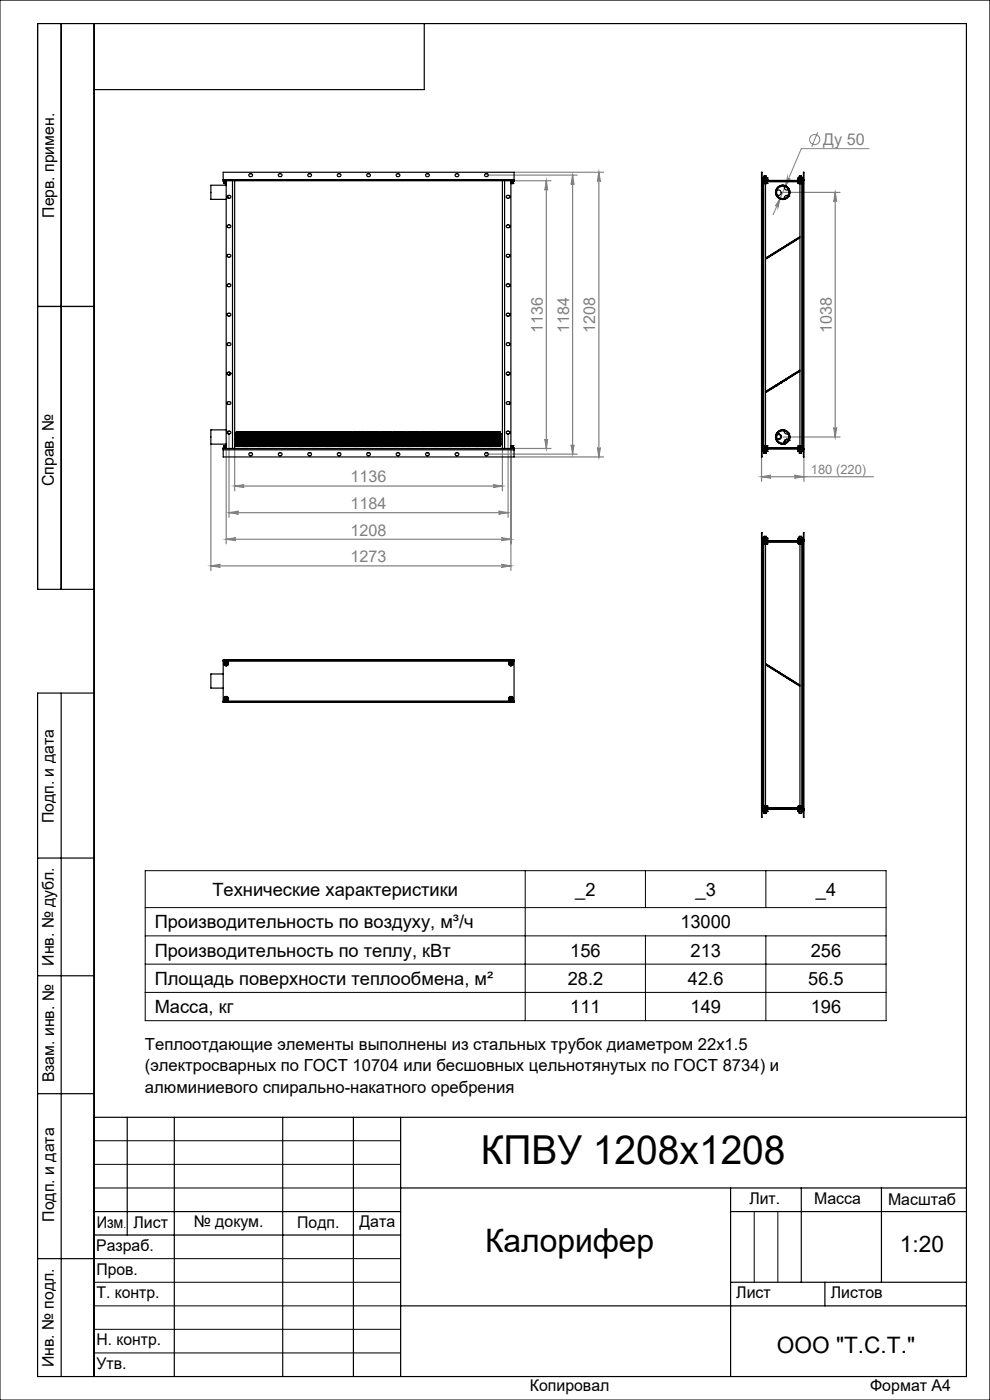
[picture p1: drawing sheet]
<svg xmlns="http://www.w3.org/2000/svg" width="210mm" height="297mm" viewBox="0 0 210 297" stroke-linecap="round" stroke-linejoin="round" font-family="sans-serif">
<defs><g id="words">
<text font-size="8.5" x="102" y="247">КПВУ 1208х1208</text>
<text font-size="6.9" x="102.9" y="265.6">Калорифер</text>
<g font-size="4.8">
<text x="190.9" y="265.6">1:20</text>
<text x="164.8" y="287">ООО &quot;Т.С.Т.&quot;</text>
</g>
<g font-size="3.9">
<text x="45.1" y="190.1">Технические характеристики</text>
<text x="122" y="190">_2</text>
<text x="147.5" y="190">_3</text>
<text x="173.1" y="190">_4</text>
<text x="32.8" y="196.9">Производительность по воздуху, м³/ч</text>
<text x="144.3" y="196.9">13000</text>
<text x="32.8" y="202.9">Производительность по теплу, кВт</text>
<text x="121" y="202.9">156</text>
<text x="146.5" y="202.9">213</text>
<text x="172" y="202.9">256</text>
<text x="32.8" y="208.9">Площадь поверхности теплообмена, м²</text>
<text x="120.4" y="208.9">28.2</text>
<text x="145.9" y="208.9">42.6</text>
<text x="171.4" y="208.9">56.5</text>
<text x="32.8" y="214.9">Масса, кг</text>
<text x="121" y="214.9">111</text>
<text x="146.5" y="214.9">149</text>
<text x="172" y="214.9">196</text>
</g>
<g font-size="3.5">
<text x="30.7" y="222.8">Теплоотдающие элементы выполнены из стальных трубок диаметром 22х1.5</text>
<text x="30.7" y="227.3">(электросварных по ГОСТ 10704 или бесшовных цельнотянутых по ГОСТ 8734) и</text>
<text x="30.7" y="231.8">алюминиевого спирально-накатного оребрения</text>
</g>
<g font-size="3.4" fill="#808080">
<text x="174.6" y="30.7">Ду 50</text>
<text x="115.1" y="70.6" transform="rotate(-90 115.1 70.6)">1136</text>
<text x="120.7" y="70.6" transform="rotate(-90 120.7 70.6)">1184</text>
<text x="126.3" y="70.6" transform="rotate(-90 126.3 70.6)">1208</text>
<text x="176.4" y="70.6" transform="rotate(-90 176.4 70.6)">1038</text>
<text x="74.4" y="102.3">1136</text>
<text x="74.4" y="108">1184</text>
<text x="74.4" y="113.6">1208</text>
<text x="74.4" y="119.3">1273</text>
</g>
<g font-size="3.4">
<text x="11.5" y="46.2" transform="rotate(-90 11.5 46.2)">Перв. примен.</text>
<text x="11.4" y="103.2" transform="rotate(-90 11.4 103.2)">Справ. №</text>
<text x="11.4" y="174.7" transform="rotate(-90 11.4 174.7)">Подп. и дата</text>
<text x="11.5" y="204.9" transform="rotate(-90 11.5 204.9)">Инв. № дубл.</text>
<text x="11.5" y="229.6" transform="rotate(-90 11.5 229.6)">Взам. инв. №</text>
<text x="159" y="255.5">Лит.</text>
<text x="172.7" y="255.5">Масса</text>
<text x="188.4" y="255.6">Масштаб</text>
<text x="11.5" y="259.2" transform="rotate(-90 11.5 259.2)">Подп. и дата</text>
<text x="20.5" y="260.4">Изм</text>
<text x="28.3" y="260.4">Лист</text>
<text x="41.1" y="260.4">№ докум.</text>
<text x="63.1" y="260.4">Подп.</text>
<text x="76.2" y="260.4">Дата</text>
<text x="20.4" y="265.4">Разраб.</text>
<text x="20.5" y="275.4">Т. контр.</text>
<text x="20.5" y="270.4">Пров.</text>
<text x="156.2" y="275.4">Лист</text>
<text x="176.2" y="275.4">Листов</text>
<text x="20.5" y="285.4">Н. контр.</text>
<text x="11.4" y="290" transform="rotate(-90 11.4 290)">Инв. № подл.</text>
<text x="20.5" y="290.4">Утв.</text>
<text x="112.4" y="295">Копировал</text>
<text x="184.6" y="295">Формат А4</text>
</g>
<text font-size="2.7" fill="#808080" x="172" y="100.5">180 (220)</text>
<text font-size="2.1" x="26.2" y="260.4">.</text>
</g></defs>
<g fill="none" stroke="#808080" stroke-width=".21">
<path d="M167 37.6a.31 .31 0 0 0 .2 .4 .31 .31 0 0 0 .4-.1l-1.1 1.7zM173.4 28.1l-1.2 3M184.4 31.5h-14.4l-6 14M165.5 42l-.5 2a.31 .31 0 0 0-.1-.4 .31 .31 0 0 0-.4 .1z"/>
<circle cx="172.8" cy="29.6" r="1.07"/>
</g>
<g fill="none" stroke="#808080" stroke-width=".25">
<path d="M103.3 37.1h19.1M109 38.3h7.9M109 36.5h19M115.9 38.3l.3 2.1a.3 .3 0 0 0-.3-.3 .3 .3 0 0 0-.3 .3zM115.9 38.3v56.8M121.5 37.1l.2 2.1a.3 .3 0 0 0-.3-.3 .3 .3 0 0 0-.3 .3zM121.5 37.1v59.2M127 36.5l.4 2.1a.32 .32 0 0 0-.4-.3 .32 .32 0 0 0-.3 .3zM127 36.5v60.4M166.1 40.8h12.1M177.2 40.8l.3 2a.32 .32 0 0 0-.3-.3 .32 .32 0 0 0-.4 .3zM177.2 40.8v51.9"/>
<path d="M44.7 94.2v26.8M48 95.2v20.2M48.6 92.1v17.6M49.8 95.2v8.9M103.3 96.3h19.1M106.6 95.2v8.9M107.8 92.1v17.6M108.4 95.2v25.8M109 95.1h7.9M109 96.9h19M115.6 93.2a.3 .3 0 0 0 .3 .3 .3 .3 0 0 0 .3-.3l-.3 1.9zM121.1 94.4a.3 .3 0 0 0 .3 .3 .3 .3 0 0 0 .3-.3l-.2 1.9z"/>
<path d="M126.7 95a.32 .32 0 0 0 .3 .3 .32 .32 0 0 0 .4-.3l-.4 1.9zM161.5 97v5.1M166.1 92.7h12.1M170.5 97v5.1M176.8 90.7a.32 .32 0 0 0 .4 .3 .32 .32 0 0 0 .3-.3l-.3 2zM48 114.4l2-.3a.3 .3 0 0 0-.3 .3 .3 .3 0 0 0 .3 .3zM48 114.4h60.4M48.6 108.8l2-.4a.32 .32 0 0 0-.3 .4 .32 .32 0 0 0 .3 .3zM48.6 108.8h59.2M49.8 103.1l2-.3a.3 .3 0 0 0-.3 .3 .3 .3 0 0 0 .3 .3zM49.8 103.1h56.8M104.6 102.8l2 .3-2 .3a.3 .3 0 0 0 .3-.3 .3 .3 0 0 0-.3-.3z"/>
<path d="M105.8 108.4l2 .4-2 .3a.32 .32 0 0 0 .3-.3 .32 .32 0 0 0-.3-.4zM106.4 114.1l2 .3-2 .3a.3 .3 0 0 0 .3-.3 .3 .3 0 0 0-.3-.3zM106.4 119.7l2 .3-2 .4a.32 .32 0 0 0 .3-.4 .32 .32 0 0 0-.3-.3zM161.5 101.1h23.8M161.5 101.1l2-.3a.3 .3 0 0 0-.3 .3 .3 .3 0 0 0 .3 .3zM168.5 100.8l2 .3-2 .3a.3 .3 0 0 0 .3-.3 .3 .3 0 0 0-.3-.3zM44.7 120l2-.3a.32 .32 0 0 0-.3 .3 .32 .32 0 0 0 .3 .4zM44.7 120h63.7"/>
</g>
<g fill="none" stroke="#000" stroke-width=".21">
<path d="M0 0h210v297h-210zM30.8 184.7h157.2v31.8h-157.2zM30.8 198.5h157.2M30.8 192.5h157.2M111.4 184.7v31.8M136.9 184.7v7.8M136.9 198.5v18M162.5 184.7v7.8M162.5 198.5v18M30.8 204.5h157.2M30.8 210.5h157.2M20 242h65"/>
<path d="M20 247h65M20 252h65M160 257v15M165 257v15M20 267h65M20 272h65M20 277h65M20 282h65M20 287h65"/>
</g>
<g fill="none" stroke="#000" stroke-width=".25">
<path d="M13 5v120M20 5v287M90 5v14h-70M8 65h12M20 125h-12v-120h197v287h-197v-145h12M13 147v145M8 182h12M8 207h12M8 232h12M20 237h185M27 237v25M37 237v55"/>
<path d="M60 237v55M75 237v55M85 237v55M20 257h65M85 252h120M155 252v40M155 257h50M170 252v20M187 252v20M8 267h12M20 262h65M85 277h120"/>
<path d="M155 272h50M175 272v5"/>
</g>
<g fill="#808080">
<path d="M165.5 42l-1 1.7a.31 .31 0 0 1 .4-.1 .31 .31 0 0 1 .1 .4zM167 37.6l-.5 2 1.1-1.7a.31 .31 0 0 1-.4 .1 .31 .31 0 0 1-.2-.4z"/>
<path d="M161.5 101.1l2-.3a.3 .3 0 0 0-.3 .3 .3 .3 0 0 0 .3 .3zM168.5 100.8l2 .3-2 .3a.3 .3 0 0 0 .3-.3 .3 .3 0 0 0-.3-.3z"/>
<path d="M49.8 103.1l2-.3a.3 .3 0 0 0-.3 .3 .3 .3 0 0 0 .3 .3zM104.6 102.8l2 .3-2 .3a.3 .3 0 0 0 .3-.3 .3 .3 0 0 0-.3-.3zM48 114.4l2-.3a.3 .3 0 0 0-.3 .3 .3 .3 0 0 0 .3 .3zM106.4 114.1l2 .3-2 .3a.3 .3 0 0 0 .3-.3 .3 .3 0 0 0-.3-.3zM44.7 120l2-.3a.32 .32 0 0 0-.3 .3 .32 .32 0 0 0 .3 .4zM106.4 119.7l2 .3-2 .4a.32 .32 0 0 0 .3-.4 .32 .32 0 0 0-.3-.3z"/>
<path d="M115.9 38.3l.3 2.1a.3 .3 0 0 0-.3-.3 .3 .3 0 0 0-.3 .3zM115.6 93.2a.3 .3 0 0 0 .3 .3 .3 .3 0 0 0 .3-.3l-.3 1.9zM121.5 37.1l.2 2.1a.3 .3 0 0 0-.3-.3 .3 .3 0 0 0-.3 .3zM121.1 94.4a.3 .3 0 0 0 .3 .3 .3 .3 0 0 0 .3-.3l-.2 1.9zM127 36.5l.4 2.1a.32 .32 0 0 0-.4-.3 .32 .32 0 0 0-.3 .3zM126.7 95a.32 .32 0 0 0 .3 .3 .32 .32 0 0 0 .4-.3l-.4 1.9zM177.2 40.8l.3 2a.32 .32 0 0 0-.3-.3 .32 .32 0 0 0-.4 .3zM176.8 90.7a.32 .32 0 0 0 .4 .3 .32 .32 0 0 0 .3-.3l-.3 2z"/>
<path d="M48.6 108.8l2-.4a.32 .32 0 0 0-.3 .4 .32 .32 0 0 0 .3 .3zM105.8 108.4l2 .4-2 .3a.32 .32 0 0 0 .3-.3 .32 .32 0 0 0-.3-.4z"/>
</g>
<g fill="none" stroke="#000" stroke-width=".25">
<path d="M47.3 38.1v.2M47.3 38.1v-1.6h61.7v1.6M47.3 38.1h61.7M47.3 38.3v.2h.7M47.3 38.3h2M47.5 38.5l.5 .1M47.6 38.9h.1M47.6 38.6v.3M47.6 38.9h.3M47.9 38.9h-.3M47.9 38.6v.3M48 39.3h-3.3v3h3.3"/>
<path d="M48 38.3v56.8M49.3 38.3h57.3M49.3 38.3v56.8M49.8 38.3v56.8M52.9 36.9h.1a.37 .37 0 0 1 .5 .1 .37 .37 0 0 1-.1 .5 .37 .37 0 0 1-.5-.1zM59.1 37l.1-.1a.39 .39 0 0 1 .4 0 .39 .39 0 0 1 .2 .4l-.2 .2a.4 .4 0 0 1-.4-.1 .4 .4 0 0 1-.1-.4zM90.4 36.9h.1a.37 .37 0 0 1 .5 .1 .37 .37 0 0 1-.1 .5 .37 .37 0 0 1-.5-.1l-.1-.3zM96.6 36.9h.1a.39 .39 0 0 1 .4 0 .39 .39 0 0 1 .2 .4l-.2 .2a.37 .37 0 0 1-.4-.1 .37 .37 0 0 1-.1-.5zM106.6 38.3v56.8M106.6 38.3h.4M107 38.3h2M107 38.3v56.8"/>
<path d="M108.4 38.9h.1M108.4 38.9h.4M108.4 38.3v56.8M108.8 38.9h.1M108.8 38.6v.3M108.9 38.5l-.5 .1M109 38.1v.2M109 38.3v.2h-.6M161.5 38.1v-1.6l.1 1.6M161.5 38.1h.1M161.5 38.3h9v56.8h-9zM161.6 38.1l.2 .2h8.5l.1-.2"/>
<path d="M161.7 38.3h.1M161.7 38.5h8.6M161.7 38.3v56.8M161.8 38.2h1M161.8 38.6h1M161.8 38.5v.4M161.8 37.8v.5l-.3-.2M161.8 38.1h.1M161.8 38.1h.2M161.8 37.8h.3M161.8 37.8h.1M161.8 37.8h1"/>
<path d="M161.8 38.9h.1M161.8 38.9h.3M161.8 38.9h.9M161.8 38.1l.1 .1M162 38.1h.1M162 37.4h.5M162 37.4v.7M162 38.6v56.3M162.1 38.1h.4M162.1 37.8h.4M162.1 37.8v.3M162.1 38.9h.4"/>
<path d="M162.1 38.6v.3M162.4 38.9v15.9l7.3-4.6v-11.3M162.5 38.1h.1M162.5 37.8h.3M162.5 38.9h.1M162.5 37.8v.3M162.5 38.6v.3M162.5 37.4l.1 .7M162.6 38.1h.2M162.6 38.9h.1M162.6 38.6v.3M162.7 38.9h.1"/>
<path d="M162.8 38.1h.1M162.8 37.8h.1M162.8 38.1l-.1 .1M162.8 37.8v.5M166.4 39.5v.4l.2 .3h.6M166.5 39.4h.1M169.3 38.1h.1M169.3 38.1h.2M169.3 37.8h.2M169.3 37.8h.1M169.3 37.8h1M169.3 37.8v.5"/>
<path d="M169.3 38.1l.1 .1M169.3 38.9h.1M169.3 38.9h.2M169.3 38.9h1M169.3 38.6v.3M169.5 38.1h.1M169.5 37.8h.1M169.5 38.9h.1M169.5 37.8v.3M169.5 38.6v.3M169.5 37.4h.5M169.5 37.4v.3"/>
<path d="M169.6 38.1h.4M169.6 37.8h.4M169.6 38.9h.4M169.6 37.8v.3M169.6 38.6v.3M170 38.9h.1M170 38.6v.3M170 38.1h.1M170 37.8h.1M170 38.1h.3M170 37.8h.3M170 38.9h.3"/>
<path d="M170 37.4v.7M170.1 38.9v55.7M170.3 38.1h.1M170.3 37.8h.1M170.3 38.9h.1M170.3 37.8v.3M170.3 38.6v.3M170.3 38.1l-.1 .1M170.3 38.5h-7.5l-.1 .4M170.3 38.3h.1M170.3 38.3v56.8M170.4 38.1v-1.6l.1 1.6"/>
<path d="M170.4 38.1h.1M170.5 38.1l-.1 .2-.1-.1h-1M48.2 47.8v.4M48.2 54.1v.3M48.4 41.5l-.1 .5M108.1 41.6v.3M108.1 47.8v.4M108.1 54.1v.3M162.4 55l7.3-4.6v28.1l-7.3 4.6zM162.6 54.7v.1M164.8 40.4a.57 .57 0 0 1 .9 .4 .57 .57 0 0 1-.8 .6M166.4 42.3h.1"/>
<path d="M167.1 41.5h-.5l-.2 .5M167.3 41.6h.1M167.4 40.1h.1M169.4 50.4l-6.8 4.3M169.4 50.4l.1 .1M169.5 50.5l-6.9 4.3M48.2 60.4v.3M48.2 66.6v.3M48.2 72.8v.4M48.2 79.1v.3M48.8 79.4l.2-.2-.3 .3M48.9 79.1l-.3 .4"/>
<path d="M108.1 66.7h.1M108.1 66.6v.3M108.1 60.4v.3M108.1 72.8v.4M108.1 79.1v.3M167.4 79.9h.1M169.4 78.7l-6.8 4.3M169.4 78.7l.1 .1M169.5 78.8l-6.9 4.3M47.3 95.1v.3M47.3 95.4v1.5h61.7v-1.5M47.3 95.4h61.7"/>
<path d="M47.3 95.1h2M47.6 94.6h.1M47.6 94.6v.3M47.6 94.6h.3M47.9 94.6v.3M48 94.9l-.5 .1M48 91.2h-3.3v3h3.3M48 95h-.7v.1M48.2 85.3v.4M48.3 91.5l.1 .5M49.3 95.1h57.3M49.8 93.2h1.5"/>
<path d="M49.8 94.3h.3M50.1 92v1.2M50.1 93.2v1.2M50.1 91.7h.1M50.1 91.7v.3M50.1 92.8v.4M50.1 94.4v.3M50.1 94.7h.1M50.1 92.8h.1M50.1 91.7v1.1M50.1 92.8v1.9M50.1 94.4h1.2"/>
<path d="M50.3 91.7v1.1M50.3 91.7v1.5M50.3 92.8v1.9M50.3 93.2v1.5M50.3 91.7h.1M50.3 92.8v.4M50.3 94.7h.1M50.3 92.8h.1M50.4 91.7v1.5M50.4 91.7v1.1M50.4 93.2v1.5M50.4 92.8v1.9"/>
<path d="M50.4 92.8v.4M50.6 91.7v1.1M50.6 91.7v1.5M50.6 92.8v1.9M50.6 93.2v1.5M50.6 91.7h.1M50.6 92.8v.4M50.6 94.7h.1M50.6 92.8h.1M50.8 92v1.2M50.8 92.8v1.9M50.8 93.2v1.2"/>
<path d="M50.8 91.7h.1M50.8 91.7v.3M50.8 92.8v.4M50.8 94.4v.3M50.8 94.7h.1M50.8 92.8h.1M50.9 92v1.2M50.9 91.7v1.1M50.9 93.2v1.2M51.1 91.7v1.1M51.1 91.7v1.5M51.1 92.8v1.9"/>
<path d="M51.1 93.2v1.5M51.1 91.7h.1M51.1 92.8v.4M51.1 94.7h.1M51.1 92.8h.1M51.3 91.7v1.1M51.3 92v1.2M51.3 92.8v1.9M51.3 93.2v1.2M51.3 92l-1.5 .1M51.3 91.7h.1M51.3 91.7v.3"/>
<path d="M51.3 92.8v.4M51.3 94.4v.3M51.3 94.7h.1M51.3 92.8h.1M51.4 91.7v1.1M51.4 92.8v1.9M51.4 91.7v.3M51.4 92.8v.4M51.4 92v1.2M51.4 93.2v1.2M51.4 93.2h.2M51.4 92h.2"/>
<path d="M51.4 94.4v.3M51.4 94.4h.2M51.6 92v1.2M51.6 93.2v1.2M51.6 94.4v.3M51.6 91.7h.1M51.6 94.7h.1M51.6 92.8h.1M51.6 91.7v1.1M51.6 92.8v1.9M51.6 91.7v.3M51.6 92.8v.4"/>
<path d="M51.6 93.2h.2M51.6 92h.2M51.6 94.4h.2M51.8 92v1.2M51.8 93.2v1.2M51.8 94.4l.1 .3M51.9 91.7h.1M51.9 94.7h.1M51.9 92.8h.1M51.9 91.7v1.1M51.9 92.8v1.9M51.9 91.7v.3"/>
<path d="M51.9 91.7l-.1 .3M51.9 92.8l-.1 .4M51.9 92.8v.4M51.9 92v1.2M51.9 93.2v1.2M51.9 93.2h.2M51.9 92h.2M51.9 94.4v.3M51.9 94.4h.2M52.1 92v1.2M52.1 93.2v1.2M52.1 94.4v.3"/>
<path d="M52.1 91.7h.1M52.1 94.7h.1M52.1 92.8h.1M52.1 91.7v1.1M52.1 92.8v1.9M52.1 91.7v.3M52.1 92.8v.4M52.1 93.2h.2M52.1 92h.2M52.1 94.4h.2M52.3 92v1.2M52.3 93.2v1.2"/>
<path d="M52.3 94.4l.1 .3M52.4 91.7h.1M52.4 94.7h.1M52.4 92.8h.1M52.4 91.7v1.1M52.4 92.8v1.9M52.4 91.7v.3M52.4 91.7l-.1 .3M52.4 92.8v.4M52.4 92.8l-.1 .4M52.4 92v1.2M52.4 93.2v1.2"/>
<path d="M52.4 93.2h.2M52.4 92h.2M52.4 94.4v.3M52.4 94.4h.2M52.6 92v1.2M52.6 93.2v1.2M52.6 94.4v.3M52.6 91.7v1.1M52.6 92.8v1.9M52.6 91.7h.1M52.6 91.7v.3M52.6 94.7h.1"/>
<path d="M52.6 92.8h.1M52.6 92.8v.4M52.6 93.2h.2M52.6 92h.2M52.6 94.4h.2M52.8 96.2l.2-.1a.37 .37 0 0 1 .5 .1 .37 .37 0 0 1-.1 .5 .37 .37 0 0 1-.5-.1zM52.8 92v1.2M52.8 93.2v1.2M52.8 94.4v.3M52.8 91.7h.1M52.8 91.7v.3M52.8 94.7h.1"/>
<path d="M52.8 92.8h.1M52.8 92.8v.4M52.9 92v1.2M52.9 91.7v1.1M52.9 93.2v1.2M52.9 92.8v1.9M52.9 93.2h1.2M52.9 92h1.2M52.9 91.7v.3M52.9 92.8v.4M52.9 94.4v.3M52.9 94.4h1.2"/>
<path d="M53.1 91.7v1.1M53.1 91.7v1.5M53.1 92.8v1.9M53.1 93.2v1.5M53.1 91.7h.1M53.1 92.8v.4M53.1 94.7h.1M53.1 92.8h.1M53.3 91.7v1.1M53.3 91.7v1.5M53.3 92.8v1.9M53.3 93.2v1.5"/>
<path d="M53.3 91.7h.1M53.3 92.8v.4M53.3 94.7h.1M53.3 92.8h.1M53.4 91.7v1.5M53.4 91.7v1.1M53.4 93.2v1.5M53.4 92.8v1.9M53.4 92.8v.4M53.6 91.7v1.1M53.6 91.7v1.5M53.6 92.8v1.9"/>
<path d="M53.6 93.2v1.5M53.6 91.7h.1M53.6 92.8v.4M53.6 94.7h.1M53.6 92.8h.1M53.8 91.7v1.1M53.8 91.7v1.5M53.8 92.8v1.9M53.8 93.2v1.5M53.8 91.7h.1M53.8 92.8v.4M53.8 94.7h.1"/>
<path d="M53.8 92.8h.1M53.9 91.7v1.1M53.9 91.7v1.5M53.9 93.2v1.5M53.9 92.8v1.9M53.9 92.8v.4M54.1 92v1.2M54.1 93.2v1.2M54.1 91.7h.1M54.1 91.7v.3M54.1 92.8v.4M54.1 94.4v.3"/>
<path d="M54.1 94.7h.1M54.1 92.8h.1M54.1 91.7v1.1M54.1 92.8v1.9M54.1 91.7l.1 .3M54.1 92.8l.1 .4M54.2 92v1.2M54.2 93.2v1.2M54.2 93.2h.1M54.2 92h.1M54.2 94.4l-.1 .3M54.2 94.4h.1"/>
<path d="M54.3 91.7v1.1M54.3 92v1.2M54.3 92.8v1.9M54.3 93.2v1.2M54.3 91.7h.1M54.3 91.7v.3M54.3 92.8v.4M54.3 94.4v.3M54.3 94.7h.1M54.3 92.8h.1M54.4 91.7v1.1M54.4 92.8v1.9"/>
<path d="M54.4 91.7v.3M54.4 92.8v.4M54.4 92v1.2M54.4 93.2v1.2M54.4 93.2h.2M54.4 92h.2M54.4 94.4v.3M54.4 94.4h.2M54.6 92v1.2M54.6 93.2v1.2M54.6 94.4v.3M54.6 91.7h.1"/>
<path d="M54.6 94.7h.1M54.6 92.8h.1M54.6 91.7v1.1M54.6 92.8v1.9M54.6 91.7v.3M54.6 92.8v.4M54.6 93.2h.2M54.6 92h.2M54.6 94.4h.2M54.8 92v1.2M54.8 93.2v1.2M54.8 94.4l.1 .3"/>
<path d="M54.9 91.7h.1M54.9 94.7h.1M54.9 92.8h.1M54.9 91.7v1.1M54.9 92.8v1.9M54.9 91.7v.3M54.9 91.7l-.1 .3M54.9 92.8v.4M54.9 92.8l-.1 .4M54.9 92v1.2M54.9 93.2v1.2M54.9 93.2h.2"/>
<path d="M54.9 92h.2M54.9 94.4v.3M54.9 94.4h.2M55.1 92v1.2M55.1 93.2v1.2M55.1 94.4v.3M55.1 91.7h.1M55.1 94.7h.1M55.1 92.8h.1M55.1 91.7v1.1M55.1 92.8v1.9M55.1 91.7v.3"/>
<path d="M55.1 92.8v.4M55.1 93.2h.2M55.1 92h.2M55.1 94.4h.2M55.3 92v1.2M55.3 93.2v1.2M55.3 94.4l.1 .3M55.4 91.7h.1M55.4 91.7l-.1 .3M55.4 94.7h.1M55.4 92.8h.1M55.4 92.8l-.1 .4"/>
<path d="M55.4 91.7v1.1M55.4 92v1.2M55.4 93.2v1.2M55.4 92.8v1.9M55.4 93.2h.2M55.4 92h.2M55.4 91.7v.3M55.4 92.8v.4M55.4 94.4v.3M55.4 94.4h.2M55.6 92v1.2M55.6 93.2v1.2"/>
<path d="M55.6 94.4v.3M55.6 91.7v1.1M55.6 92.8v1.9M55.6 91.7h.1M55.6 91.7v.3M55.6 94.7h.1M55.6 92.8h.1M55.6 92.8v.4M55.6 93.2h1.5M55.6 92h1.5M55.6 94.4h1.5M55.8 91.7v1.1"/>
<path d="M55.8 91.7v1.5M55.8 92.8v1.9M55.8 93.2v1.5M55.8 91.7h.1M55.8 92.8v.4M55.8 94.7h.1M55.8 92.8h.1M55.9 91.7v1.5M55.9 91.7v1.1M55.9 93.2v1.5M55.9 92.8v1.9M55.9 92.8v.4"/>
<path d="M56.1 92v1.2M56.1 93.2v1.2M56.1 91.7h.1M56.1 91.7v.3M56.1 92.8v.4M56.1 94.4v.3M56.1 94.7h.1M56.1 92.8h.1M56.1 91.7v1.1M56.1 92.8v1.9M56.3 91.7v1.1M56.3 91.7v1.5"/>
<path d="M56.3 92.8v1.9M56.3 93.2v1.5M56.3 91.7h.1M56.3 92.8v.4M56.3 94.7h.1M56.3 92.8h.1M56.4 91.7v1.5M56.4 91.7v1.1M56.4 93.2v1.5M56.4 92.8v1.9M56.4 92.8v.4M56.6 91.7v1.1"/>
<path d="M56.6 91.7v1.5M56.6 92.8v1.9M56.6 93.2v1.5M56.6 91.7h.1M56.6 92.8v.4M56.6 94.7h.1M56.6 92.8h.1M56.8 92v1.2M56.8 93.2v1.2M56.8 91.7h.1M56.8 91.7v.3M56.8 92.8v.4"/>
<path d="M56.8 94.4v.3M56.8 94.7h.1M56.8 92.8h.1M56.9 91.7v1.1M56.9 92v1.2M56.9 93.2v1.2M56.9 92.8v1.9M57.1 91.7v1.1M57.1 92v1.2M57.1 92.8v1.9M57.1 93.2v1.2M57.1 91.7h.1"/>
<path d="M57.1 91.7v.3M57.1 92.8v.4M57.1 94.4v.3M57.1 94.7h.1M57.1 92.8h.1M57.1 93.2h.2M57.1 92h.2M57.1 94.4h.2M57.3 91.7v1.1M57.3 92v1.2M57.3 92.8v1.9M57.3 93.2v1.2"/>
<path d="M57.3 91.7h.1M57.3 91.7v.3M57.3 92.8v.4M57.3 94.4v.3M57.3 94.7h.1M57.3 92.8h.1M57.4 91.7v1.1M57.4 92.8v1.9M57.4 91.7v.3M57.4 92.8v.4M57.4 92v1.2M57.4 93.2v1.2"/>
<path d="M57.4 93.2h.2M57.4 92h.2M57.4 94.4v.3M57.4 94.4h.2M57.6 92v1.2M57.6 93.2v1.2M57.6 94.4v.3M57.6 91.7h.1M57.6 94.7h.1M57.6 92.8h.1M57.6 91.7v1.1M57.6 92.8v1.9"/>
<path d="M57.6 91.7v.3M57.6 92.8v.4M57.6 93.2h.2M57.6 92h.2M57.6 94.4h.2M57.8 92v1.2M57.8 93.2v1.2M57.8 94.4l.1 .3M57.9 91.7h.1M57.9 94.7h.1M57.9 92.8h.1M57.9 91.7v1.1"/>
<path d="M57.9 92.8v1.9M57.9 91.7v.3M57.9 91.7l-.1 .3M57.9 92.8v.4M57.9 92.8l-.1 .4M57.9 92v1.2M57.9 93.2v1.2M57.9 93.2h.2M57.9 92h.2M57.9 94.4v.3M57.9 94.4h.2M58.1 92v1.2"/>
<path d="M58.1 93.2v1.2M58.1 94.4v.3M58.1 91.7h.1M58.1 94.7h.1M58.1 92.8h.1M58.1 91.7v1.1M58.1 92.8v1.9M58.1 91.7v.3M58.1 92.8v.4M58.1 93.2h.2M58.1 92h.2M58.1 94.4h.2"/>
<path d="M58.3 92v1.2M58.3 93.2v1.2M58.3 94.4v.3M58.3 91.7v1.1M58.3 92.8v1.9M58.3 91.7h.1M58.3 91.7v.3M58.3 94.7h.1M58.3 92.8h.1M58.3 92.8v.4M58.4 91.7v1.1M58.4 92v1.2"/>
<path d="M58.4 93.2v1.2M58.4 92.8v1.9M58.4 93.2h.2M58.4 92h.2M58.4 91.7v.3M58.4 92.8v.4M58.4 94.4v.3M58.4 94.4h.2M58.6 92v1.2M58.6 93.2v1.2M58.6 94.4v.3M58.6 91.7v1.1"/>
<path d="M58.6 92.8v1.9M58.6 91.7h.1M58.6 91.7v.3M58.6 94.7h.1M58.6 92.8h.1M58.6 92.8v.4M58.6 93.2h1.2M58.6 92h1.2M58.6 94.4h1.2M58.8 92v1.2M58.8 93.2v1.2M58.8 91.7h.1"/>
<path d="M58.8 91.7v.3M58.8 92.8v.4M58.8 94.4v.3M58.8 94.7h.1M58.8 92.8h.1M58.9 92v1.2M58.9 91.7v1.1M58.9 93.2v1.2M58.9 92.8v1.9M59.1 96.2l.1-.1a.39 .39 0 0 1 .4 0 .39 .39 0 0 1 .2 .4l-.2 .2a.4 .4 0 0 1-.4-.1 .4 .4 0 0 1-.1-.4zM59.1 91.7v1.1M59.1 91.7v1.5"/>
<path d="M59.1 92.8v1.9M59.1 93.2v1.5M59.1 91.7h.1M59.1 92.8v.4M59.1 94.7h.1M59.1 92.8h.1M59.3 91.7v1.1M59.3 91.7v1.5M59.3 92.8v1.9M59.3 93.2v1.5M59.3 91.7h.1M59.3 92.8v.4"/>
<path d="M59.3 94.7h.1M59.3 92.8h.1M59.4 91.7v1.5M59.4 91.7v1.1M59.4 92.8v1.9M59.4 93.2v1.5M59.4 92.8v.4M59.6 92v1.2M59.6 93.2v1.2M59.6 91.7h.1M59.6 91.7v.3M59.6 92.8v.4"/>
<path d="M59.6 94.4v.3M59.6 94.7h.1M59.6 92.8h.1M59.6 91.7v1.1M59.6 92.8v1.9M59.8 91.7v1.1M59.8 92v1.2M59.8 92.8v1.9M59.8 93.2v1.2M59.8 91.7h.1M59.8 91.7v.3M59.8 92.8v.4"/>
<path d="M59.8 94.4v.3M59.8 94.7h.1M59.8 92.8h.1M59.9 91.7v1.1M59.9 92.8v1.9M59.9 91.7v.3M59.9 92.8v.4M59.9 92v1.2M59.9 93.2v1.2M59.9 93.2h.2M59.9 92h.2M59.9 94.4v.3"/>
<path d="M59.9 94.4h.2M60.1 91.7v1.1M60.1 92v1.2M60.1 92.8v1.9M60.1 93.2v1.2M60.1 91.7h.1M60.1 91.7v.3M60.1 92.8v.4M60.1 94.4v.3M60.1 94.7h.1M60.1 92.8h.1M60.1 93.2h.2"/>
<path d="M60.1 92h.2M60.1 94.4h.2M60.3 92v1.2M60.3 93.2v1.2M60.3 94.4l.1 .3M60.4 91.7h.1M60.4 94.7h.1M60.4 92.8h.1M60.4 91.7v1.1M60.4 92.8v1.9M60.4 91.7v.3M60.4 91.7l-.1 .3"/>
<path d="M60.4 92.8v.4M60.4 92.8l-.1 .4M60.4 92v1.2M60.4 93.2v1.2M60.4 93.2h.2M60.4 92h.2M60.4 94.4v.3M60.4 94.4h.2M60.6 92v1.2M60.6 93.2v1.2M60.6 94.4v.3M60.6 91.7h.1"/>
<path d="M60.6 94.7h.1M60.6 92.8h.1M60.6 91.7v1.1M60.6 92.8v1.9M60.6 91.7v.3M60.6 92.8v.4M60.6 93.2h.2M60.6 92h.2M60.6 94.4h.2M60.8 92v1.2M60.8 93.2v1.2M60.8 94.4l.1 .3"/>
<path d="M60.9 91.7h.1M60.9 94.7h.1M60.9 92.8h.1M60.9 91.7v1.1M60.9 92.8v1.9M60.9 91.7v.3M60.9 91.7l-.1 .3M60.9 92.8v.4M60.9 92.8l-.1 .4M60.9 92v1.2M60.9 93.2v1.2M60.9 93.2h.2"/>
<path d="M60.9 92h.2M60.9 94.4v.3M60.9 94.4h.2M61.1 92v1.2M61.1 93.2v1.2M61.1 94.4v.3M61.1 91.7v1.1M61.1 92.8v1.9M61.1 91.7h.1M61.1 91.7v.3M61.1 94.7h.1M61.1 92.8h.1"/>
<path d="M61.1 92.8v.4M61.1 93.2h.2M61.1 92h.2M61.1 94.4h.2M61.3 92v1.2M61.3 93.2v1.2M61.3 94.4v.3M61.3 91.7v1.1M61.3 92.8v1.9M61.3 91.7h.1M61.3 91.7v.3M61.3 94.7h.1"/>
<path d="M61.3 92.8h.1M61.3 92.8v.4M61.4 92v1.2M61.4 91.7v1.1M61.4 92.8v1.9M61.4 93.2v1.2M61.4 93.2h1.4M61.4 92h1.4M61.4 91.7v.3M61.4 92.8v.4M61.4 94.4v.3M61.4 94.4h1.4"/>
<path d="M61.6 92v1.2M61.6 93.2v1.2M61.6 91.7h.1M61.6 91.7v.3M61.6 92.8v.4M61.6 94.4v.3M61.6 94.7h.1M61.6 92.8h.1M61.6 91.7v1.1M61.6 92.8v1.9M61.8 91.7v1.1M61.8 91.7v1.5"/>
<path d="M61.8 92.8v1.9M61.8 93.2v1.5M61.8 91.7h.1M61.8 92.8v.4M61.8 94.7h.1M61.8 92.8h.1M61.9 91.7v1.5M61.9 91.7v1.1M61.9 93.2v1.5M61.9 92.8v1.9M61.9 92.8v.4M62.1 92v1.2"/>
<path d="M62.1 93.2v1.2M62.1 91.7h.1M62.1 91.7v.3M62.1 92.8v.4M62.1 94.4v.3M62.1 94.7h.1M62.1 92.8h.1M62.1 91.7v1.1M62.1 92.8v1.9M62.3 91.7v1.1M62.3 91.7v1.5M62.3 92.8v1.9"/>
<path d="M62.3 93.2v1.5M62.3 91.7h.1M62.3 92.8v.4M62.3 94.7h.1M62.3 92.8h.1M62.4 91.7v1.5M62.4 91.7v1.1M62.4 93.2v1.5M62.4 92.8v1.9M62.4 92.8v.4M62.6 91.7v1.1M62.6 91.7v1.5"/>
<path d="M62.6 92.8v1.9M62.6 93.2v1.5M62.6 91.7h.1M62.6 92.8v.4M62.6 94.7h.1M62.6 92.8h.1M62.8 92v1.2M62.8 93.2v1.2M62.8 91.7h.1M62.8 91.7v.3M62.8 92.8v.4M62.8 94.4v.3"/>
<path d="M62.8 94.7h.1M62.8 92.8h.1M62.9 91.7v1.1M62.9 92.8v1.9M62.9 91.7v.3M62.9 92.8v.4M62.9 92v1.2M62.9 93.2v1.2M62.9 93.2h.2M62.9 92h.2M62.9 94.4v.3M62.9 94.4h.2"/>
<path d="M63.1 91.7v1.1M63.1 92v1.2M63.1 92.8v1.9M63.1 93.2v1.2M63.1 91.7h.1M63.1 91.7v.3M63.1 92.8v.4M63.1 94.4v.3M63.1 94.7h.1M63.1 92.8h.1M63.1 93.2h.2M63.1 92h.2"/>
<path d="M63.1 94.4h.2M63.3 92v1.2M63.3 93.2v1.2M63.3 94.4l.1 .3M63.4 91.7h.1M63.4 94.7h.1M63.4 92.8h.1M63.4 91.7v1.1M63.4 92.8v1.9M63.4 91.7l-.1 .3M63.4 91.7v.3M63.4 92.8v.4"/>
<path d="M63.4 92.8l-.1 .4M63.4 92v1.2M63.4 93.2v1.2M63.4 93.2h.2M63.4 92h.2M63.4 94.4v.3M63.4 94.4h.2M63.6 92v1.2M63.6 93.2v1.2M63.6 94.4v.3M63.6 91.7h.1M63.6 94.7h.1"/>
<path d="M63.6 92.8h.1M63.6 91.7v1.1M63.6 92.8v1.9M63.6 91.7v.3M63.6 92.8v.4M63.6 93.2h.2M63.6 92h.2M63.6 94.4h.2M63.8 92v1.2M63.8 93.2v1.2M63.8 94.4l.1 .3M63.9 91.7h.1"/>
<path d="M63.9 94.7h.1M63.9 92.8h.1M63.9 91.7v1.1M63.9 92.8v1.9M63.9 91.7v.3M63.9 91.7l-.1 .3M63.9 92.8v.4M63.9 92.8l-.1 .4M63.9 92v1.2M63.9 93.2v1.2M63.9 93.2h.2M63.9 92h.2"/>
<path d="M63.9 94.4v.3M63.9 94.4h.2M64.1 92v1.2M64.1 93.2v1.2M64.1 94.4v.3M64.1 92.8v1.9M64.1 91.7h.1M64.1 91.7v.3M64.1 94.7h.1M64.1 92.8h.1M64.1 92.8v.4M64.1 91.7v1.1"/>
<path d="M64.1 93.2h.2M64.1 92h.2M64.1 94.4h.2M64.3 92v1.2M64.3 93.2v1.2M64.3 94.4v.3M64.3 91.7v1.1M64.3 92.8v1.9M64.3 91.7h.1M64.3 91.7v.3M64.3 94.7h.1M64.3 92.8h.1"/>
<path d="M64.3 92.8v.4M64.4 92v1.2M64.4 91.7v1.1M64.4 92.8v1.9M64.4 93.2v1.2M64.4 93.2h1.2M64.4 92h1.2M64.4 91.7v.3M64.4 92.8v.4M64.4 94.4v.3M64.4 94.4h1.2M64.6 91.7v1.1"/>
<path d="M64.6 91.7v1.5M64.6 92.8v1.9M64.6 93.2v1.5M64.6 91.7h.1M64.6 92.8v.4M64.6 94.7h.1M64.6 92.8h.1M64.8 92v1.2M64.8 93.2v1.2M64.8 91.7h.1M64.8 91.7v.3M64.8 92.8v.4"/>
<path d="M64.8 94.4v.3M64.8 94.7h.1M64.8 92.8h.1M64.9 92v1.2M64.9 91.7v1.1M64.9 93.2v1.2M64.9 92.8v1.9M65.1 91.7v1.1M65.1 91.7v1.5M65.1 92.8v1.9M65.1 93.2v1.5M65.1 91.7h.1"/>
<path d="M65.1 92.8v.4M65.1 94.7h.1M65.1 92.8h.1M65.3 91.7v1.1M65.3 91.7v1.5M65.3 92.8v1.9M65.3 93.2v1.5M65.3 91.7h.1M65.3 92.8v.4M65.3 94.7h.1M65.3 92.8h.1M65.4 91.7v1.5"/>
<path d="M65.4 91.7v1.1M65.4 93.2v1.5M65.4 92.8v1.9M65.4 92.8v.4M65.6 92v1.2M65.6 93.2v1.2M65.6 91.7h.1M65.6 91.7v.3M65.6 92.8v.4M65.6 94.4v.3M65.6 94.7h.1M65.6 92.8h.1"/>
<path d="M65.6 91.7v1.1M65.6 92.8v1.9M65.6 91.7l.1 .3M65.6 92.8l.1 .4M65.7 92v1.2M65.7 93.2v1.2M65.7 93.2h.1M65.7 92h.1M65.7 94.4l-.1 .3M65.7 94.4h.1M65.8 91.7v1.1M65.8 92v1.2"/>
<path d="M65.8 92.8v1.9M65.8 93.2v1.2M65.8 91.7h.1M65.8 91.7v.3M65.8 92.8v.4M65.8 94.4v.3M65.8 94.7h.1M65.8 92.8h.1M65.9 91.7v1.1M65.9 92.8v1.9M65.9 91.7v.3M65.9 92.8v.4"/>
<path d="M65.9 92v1.2M65.9 93.2v1.2M65.9 93.2h.2M65.9 92h.2M65.9 94.4v.3M65.9 94.4h.2M66.1 92v1.2M66.1 93.2v1.2M66.1 94.4v.3M66.1 91.7h.1M66.1 94.7h.1M66.1 92.8h.1"/>
<path d="M66.1 91.7v1.1M66.1 92.8v1.9M66.1 91.7v.3M66.1 92.8v.4M66.1 93.2h.2M66.1 92h.2M66.1 94.4h.2M66.3 92v1.2M66.3 93.2v1.2M66.3 94.4l.1 .3M66.4 91.7h.1M66.4 94.7h.1"/>
<path d="M66.4 92.8h.1M66.4 91.7v1.1M66.4 92.8v1.9M66.4 91.7v.3M66.4 91.7l-.1 .3M66.4 92.8v.4M66.4 92.8l-.1 .4M66.4 92v1.2M66.4 93.2v1.2M66.4 93.2h.2M66.4 92h.2M66.4 94.4v.3"/>
<path d="M66.4 94.4h.2M66.6 92v1.2M66.6 93.2v1.2M66.6 94.4v.3M66.6 91.7h.1M66.6 94.7h.1M66.6 92.8h.1M66.6 91.7v1.1M66.6 92.8v1.9M66.6 91.7v.3M66.6 92.8v.4M66.6 93.2h.2"/>
<path d="M66.6 92h.2M66.6 94.4h.2M66.8 92v1.2M66.8 93.2v1.2M66.8 94.4l.1 .3M66.9 91.7h.1M66.9 94.7h.1M66.9 92.8h.1M66.9 91.7v1.1M66.9 92.8v1.9M66.9 91.7l-.1 .3M66.9 91.7v.3"/>
<path d="M66.9 92.8v.4M66.9 92.8l-.1 .4M66.9 92v1.2M66.9 93.2v1.2M66.9 93.2h.2M66.9 92h.2M66.9 94.4v.3M66.9 94.4h.2M67.1 92v1.2M67.1 93.2v1.2M67.1 94.4v.3M67.1 91.7v1.1"/>
<path d="M67.1 92.8v1.9M67.1 91.7h.1M67.1 91.7v.3M67.1 94.7h.1M67.1 92.8h.1M67.1 92.8v.4M67.1 93.2h.2M67.1 92h.2M67.1 94.4h.2M67.3 92v1.2M67.3 93.2v1.2M67.3 94.4v.3"/>
<path d="M67.3 91.7v1.1M67.3 92.8v1.9M67.3 91.7h.1M67.3 91.7v.3M67.3 94.7h.1M67.3 92.8h.1M67.3 92.8v.4M67.4 92v1.2M67.4 91.7v1.1M67.4 93.2v1.2M67.4 92.8v1.9M67.4 93.2h1.2"/>
<path d="M67.4 92h1.2M67.4 91.7v.3M67.4 92.8v.4M67.4 94.4v.3M67.4 94.4h1.2M67.6 91.7v1.1M67.6 92v1.2M67.6 93.2v1.2M67.6 91.7h.1M67.6 91.7v.3M67.6 92.8v.4M67.6 94.4v.3"/>
<path d="M67.6 94.7h.1M67.6 92.8h.1M67.6 92.8v1.9M67.8 91.7v1.1M67.8 91.7v1.5M67.8 92.8v1.9M67.8 93.2v1.5M67.8 91.7h.1M67.8 92.8v.4M67.8 94.7h.1M67.8 92.8h.1M67.9 91.7v1.5"/>
<path d="M67.9 91.7v1.1M67.9 92.8v1.9M67.9 93.2v1.5M67.9 92.8v.4M68.1 91.7v1.1M68.1 91.7v1.5M68.1 92.8v1.9M68.1 93.2v1.5M68.1 91.7h.1M68.1 92.8v.4M68.1 94.7h.1M68.1 92.8h.1"/>
<path d="M68.3 92v1.2M68.3 93.2v1.2M68.3 91.7h.1M68.3 91.7v.3M68.3 92.8v.4M68.3 94.4v.3M68.3 94.7h.1M68.3 92.8h.1M68.4 92v1.2M68.4 91.7v1.1M68.4 92.8v1.9M68.4 93.2v1.2"/>
<path d="M68.6 91.7v1.1M68.6 92v1.2M68.6 92.8v1.9M68.6 93.2v1.2M68.6 91.7h.1M68.6 91.7v.3M68.6 92.8v.4M68.6 94.4v.3M68.6 94.7h.1M68.6 92.8h.1M68.6 91.7l.1 .3M68.6 92.8l.1 .4"/>
<path d="M68.7 92v1.2M68.7 93.2v1.2M68.7 93.2h.1M68.7 92h.1M68.7 94.4l-.1 .3M68.7 94.4h.1M68.8 91.7v1.1M68.8 92v1.2M68.8 92.8v1.9M68.8 93.2v1.2M68.8 91.7h.1M68.8 91.7v.3"/>
<path d="M68.8 92.8v.4M68.8 94.4v.3M68.8 94.7h.1M68.8 92.8h.1M68.9 91.7v1.1M68.9 92.8v1.9M68.9 91.7v.3M68.9 92.8v.4M68.9 92v1.2M68.9 93.2v1.2M68.9 93.2h.2M68.9 92h.2"/>
<path d="M68.9 94.4v.3M68.9 94.4h.2M69.1 92v1.2M69.1 93.2v1.2M69.1 94.4v.3M69.1 91.7h.1M69.1 94.7h.1M69.1 92.8h.1M69.1 91.7v1.1M69.1 92.8v1.9M69.1 91.7v.3M69.1 92.8v.4"/>
<path d="M69.1 93.2h.2M69.1 92h.2M69.1 94.4h.2M69.3 92v1.2M69.3 93.2v1.2M69.3 94.4l.1 .3M69.4 91.7h.1M69.4 94.7h.1M69.4 92.8h.1M69.4 91.7v1.1M69.4 92.8v1.9M69.4 91.7v.3"/>
<path d="M69.4 91.7l-.1 .3M69.4 92.8v.4M69.4 92.8l-.1 .4M69.4 92v1.2M69.4 93.2v1.2M69.4 93.2h.2M69.4 92h.2M69.4 94.4v.3M69.4 94.4h.2M69.6 92v1.2M69.6 93.2v1.2M69.6 94.4v.3"/>
<path d="M69.6 91.7h.1M69.6 94.7h.1M69.6 92.8h.1M69.6 91.7v1.1M69.6 92.8v1.9M69.6 91.7v.3M69.6 92.8v.4M69.6 93.2h.2M69.6 92h.2M69.6 94.4h.2M69.8 92v1.2M69.8 93.2v1.2"/>
<path d="M69.8 94.4v.3M69.8 91.7v1.1M69.8 92.8v1.9M69.8 91.7h.1M69.8 91.7v.3M69.8 94.7h.1M69.8 92.8h.1M69.8 92.8v.4M69.9 91.7v1.1M69.9 92v1.2M69.9 93.2v1.2M69.9 92.8v1.9"/>
<path d="M69.9 93.2h.2M69.9 92h.2M69.9 91.7v.3M69.9 92.8v.4M69.9 94.4v.3M69.9 94.4h.2M70.1 92v1.2M70.1 93.2v1.2M70.1 94.4v.3M70.1 92.8v1.9M70.1 91.7h.1M70.1 91.7v.3"/>
<path d="M70.1 94.7h.1M70.1 92.8h.1M70.1 92.8v.4M70.1 91.7v1.1M70.1 93.2h1.2M70.1 92h1.2M70.1 94.4h1.2M70.3 91.7v1.1M70.3 91.7v1.5M70.3 92.8v1.9M70.3 93.2v1.5M70.3 91.7h.1"/>
<path d="M70.3 92.8v.4M70.3 94.7h.1M70.3 92.8h.1M70.4 91.7v1.1M70.4 91.7v1.5M70.4 93.2v1.5M70.4 92.8v1.9M70.4 92.8v.4M70.6 91.7v1.1M70.6 91.7v1.5M70.6 92.8v1.9M70.6 93.2v1.5"/>
<path d="M70.6 91.7h.1M70.6 92.8v.4M70.6 94.7h.1M70.6 92.8h.1M70.8 92v1.2M70.8 93.2v1.2M70.8 91.7h.1M70.8 91.7v.3M70.8 92.8v.4M70.8 94.4v.3M70.8 94.7h.1M70.8 92.8h.1"/>
<path d="M70.9 91.7v1.1M70.9 92v1.2M70.9 92.8v1.9M70.9 93.2v1.2M71.1 91.7v1.1M71.1 91.7v1.5M71.1 92.8v1.9M71.1 93.2v1.5M71.1 91.7h.1M71.1 92.8v.4M71.1 94.7h.1M71.1 92.8h.1"/>
<path d="M71.3 91.7v1.1M71.3 92v1.2M71.3 92.8v1.9M71.3 93.2v1.2M71.3 91.7h.1M71.3 91.7v.3M71.3 92.8v.4M71.3 94.4v.3M71.3 94.7h.1M71.3 92.8h.1M71.4 91.7v1.1M71.4 92.8v1.9"/>
<path d="M71.4 91.7v.3M71.4 92.8v.4M71.4 92v1.2M71.4 93.2v1.2M71.4 93.2h.2M71.4 92h.2M71.4 94.4v.3M71.4 94.4h.2M71.6 92v1.2M71.6 93.2v1.2M71.6 91.7h.1M71.6 91.7v.3"/>
<path d="M71.6 92.8v.4M71.6 94.4v.3M71.6 94.7h.1M71.6 92.8h.1M71.6 91.7v1.1M71.6 92.8v1.9M71.6 93.2h.2M71.6 92h.2M71.6 94.4h.2M71.8 92v1.2M71.8 93.2v1.2M71.8 94.4l.1 .3"/>
<path d="M71.9 91.7h.1M71.9 94.7h.1M71.9 92.8h.1M71.9 91.7v1.1M71.9 92.8v1.9M71.9 91.7v.3M71.9 91.7l-.1 .3M71.9 92.8l-.1 .4M71.9 92.8v.4M71.9 92v1.2M71.9 93.2v1.2M71.9 93.2h.2"/>
<path d="M71.9 92h.2M71.9 94.4v.3M71.9 94.4h.2M72.1 92v1.2M72.1 93.2v1.2M72.1 94.4v.3M72.1 91.7h.1M72.1 94.7h.1M72.1 92.8h.1M72.1 91.7v1.1M72.1 92.8v1.9M72.1 91.7v.3"/>
<path d="M72.1 92.8v.4M72.1 93.2h.2M72.1 92h.2M72.1 94.4h.2M72.3 92v1.2M72.3 93.2v1.2M72.3 94.4l.1 .3M72.4 91.7h.1M72.4 94.7h.1M72.4 92.8h.1M72.4 91.7v1.1M72.4 92.8v1.9"/>
<path d="M72.4 91.7v.3M72.4 91.7l-.1 .3M72.4 92.8v.4M72.4 92.8l-.1 .4M72.4 92v1.2M72.4 93.2v1.2M72.4 93.2h.2M72.4 92h.2M72.4 94.4v.3M72.4 94.4h.2M72.6 92v1.2M72.6 93.2v1.2"/>
<path d="M72.6 94.4v.3M72.6 91.7h.1M72.6 94.7h.1M72.6 92.8h.1M72.6 91.7v1.1M72.6 92.8v1.9M72.6 91.7v.3M72.6 92.8v.4M72.6 93.2h.2M72.6 92h.2M72.6 94.4h.2M72.8 92v1.2"/>
<path d="M72.8 93.2v1.2M72.8 94.4v.3M72.8 91.7v1.1M72.8 91.7h.1M72.8 91.7v.3M72.8 94.7h.1M72.8 92.8h.1M72.8 92.8v.4M72.9 92v1.2M72.9 93.2v1.2M72.9 92.8v1.9M72.9 93.2h.2"/>
<path d="M72.9 92h.2M72.9 91.7v.3M72.9 92.8v.4M72.9 94.4v.3M72.9 94.4h.2M73.1 92v1.2M73.1 93.2v1.2M73.1 94.4v.3M73.1 91.7v1.1M73.1 92.8v1.9M73.1 91.7h.1M73.1 91.7v.3"/>
<path d="M73.1 94.7h.1M73.1 92.8h.1M73.1 92.8v.4M73.1 93.2h1.2M73.1 92h1.2M73.1 94.4h1.2M73.3 91.7v1.1M73.3 91.7v1.5M73.3 92.8v1.9M73.3 93.2v1.5M73.3 91.7h.1M73.3 92.8v.4"/>
<path d="M73.3 94.7h.1M73.3 92.8h.1M73.4 91.7v1.5M73.4 91.7v1.1M73.4 93.2v1.5M73.4 92.8v1.9M73.4 92.8v.4M73.6 92v1.2M73.6 93.2v1.2M73.6 91.7h.1M73.6 91.7v.3M73.6 92.8v.4"/>
<path d="M73.6 94.4v.3M73.6 94.7h.1M73.6 92.8h.1M73.6 91.7v1.1M73.6 92.8v1.9M73.8 91.7v1.1M73.8 91.7v1.5M73.8 92.8v1.9M73.8 93.2v1.5M73.8 91.7h.1M73.8 92.8v.4M73.8 94.7h.1"/>
<path d="M73.8 92.8h.1M73.9 91.7v1.5M73.9 91.7v1.1M73.9 93.2v1.5M73.9 92.8v1.9M73.9 92.8v.4M74.1 91.7v1.1M74.1 91.7v1.5M74.1 92.8v1.9M74.1 93.2v1.5M74.1 91.7h.1M74.1 92.8v.4"/>
<path d="M74.1 94.7h.1M74.1 92.8h.1M74.3 92v1.2M74.3 92.8v1.9M74.3 93.2v1.2M74.3 91.7h.1M74.3 91.7v.3M74.3 92.8v.4M74.3 94.4v.3M74.3 94.7h.1M74.3 92.8h.1M74.4 91.7v1.1"/>
<path d="M74.4 91.7v.3M74.4 92.8v.4M74.4 92v1.2M74.4 93.2v1.2M74.4 93.2h.2M74.4 92h.2M74.4 94.4v.3M74.4 94.4h.2M74.6 91.7v1.1M74.6 92v1.2M74.6 92.8v1.9M74.6 93.2v1.2"/>
<path d="M74.6 91.7h.1M74.6 91.7v.3M74.6 92.8v.4M74.6 94.4v.3M74.6 94.7h.1M74.6 92.8h.1M74.6 93.2h.2M74.6 92h.2M74.6 94.4h.2M74.8 92v1.2M74.8 93.2v1.2M74.8 94.4l.1 .3"/>
<path d="M74.9 91.7h.1M74.9 94.7h.1M74.9 92.8h.1M74.9 91.7v1.1M74.9 92.8v1.9M74.9 91.7l-.1 .3M74.9 91.7v.3M74.9 92.8v.4M74.9 92.8l-.1 .4M74.9 92v1.2M74.9 93.2v1.2M74.9 93.2h.2"/>
<path d="M74.9 92h.2M74.9 94.4v.3M74.9 94.4h.2M75.1 92v1.2M75.1 93.2v1.2M75.1 94.4v.3M75.1 91.7h.1M75.1 94.7h.1M75.1 92.8h.1M75.1 91.7v1.1M75.1 92.8v1.9M75.1 91.7v.3"/>
<path d="M75.1 92.8v.4M75.1 93.2h.2M75.1 92h.2M75.1 94.4h.2M75.3 92v1.2M75.3 93.2v1.2M75.3 94.4l.1 .3M75.4 91.7h.1M75.4 94.7h.1M75.4 92.8h.1M75.4 91.7v1.1M75.4 92.8v1.9"/>
<path d="M75.4 91.7l-.1 .3M75.4 91.7v.3M75.4 92.8v.4M75.4 92.8l-.1 .4M75.4 92v1.2M75.4 93.2v1.2M75.4 93.2h.2M75.4 92h.2M75.4 94.4v.3M75.4 94.4h.2M75.6 92v1.2M75.6 93.2v1.2"/>
<path d="M75.6 94.4v.3M75.6 91.7h.1M75.6 91.7v.3M75.6 94.7h.1M75.6 92.8h.1M75.6 92.8v.4M75.6 91.7v1.1M75.6 92.8v1.9M75.6 93.2h.2M75.6 92h.2M75.6 94.4h.2M75.8 92v1.2"/>
<path d="M75.8 93.2v1.2M75.8 94.4v.3M75.8 91.7v1.1M75.8 92.8v1.9M75.8 91.7h.1M75.8 91.7v.3M75.8 94.7h.1M75.8 92.8h.1M75.8 92.8v.4M75.9 92v1.2M75.9 91.7v1.1M75.9 93.2v1.2"/>
<path d="M75.9 92.8v1.9M75.9 93.2h1.2M75.9 92h1.2M75.9 91.7v.3M75.9 92.8v.4M75.9 94.4v.3M75.9 94.4h1.2M76.1 91.7v1.1M76.1 91.7v1.5M76.1 92.8v1.9M76.1 93.2v1.5M76.1 91.7h.1"/>
<path d="M76.1 92.8v.4M76.1 94.7h.1M76.1 92.8h.1M76.3 92v1.2M76.3 93.2v1.2M76.3 91.7h.1M76.3 91.7v.3M76.3 92.8v.4M76.3 94.4v.3M76.3 94.7h.1M76.3 92.8h.1M76.4 92v1.2"/>
<path d="M76.4 91.7v1.1M76.4 93.2v1.2M76.4 92.8v1.9M76.6 91.7v1.1M76.6 91.7v1.5M76.6 92.8v1.9M76.6 93.2v1.5M76.6 91.7h.1M76.6 92.8v.4M76.6 94.7h.1M76.6 92.8h.1M76.8 91.7v1.1"/>
<path d="M76.8 91.7v1.5M76.8 92.8v1.9M76.8 93.2v1.5M76.8 91.7h.1M76.8 92.8v.4M76.8 94.7h.1M76.8 92.8h.1M76.9 91.7v1.5M76.9 91.7v1.1M76.9 93.2v1.5M76.9 92.8v1.9M76.9 92.8v.4"/>
<path d="M77.1 92v1.2M77.1 92.8v1.9M77.1 93.2v1.2M77.1 91.7h.1M77.1 91.7v.3M77.1 92.8v.4M77.1 94.4v.3M77.1 94.7h.1M77.1 92.8h.1M77.1 91.7v1.1M77.1 91.7l.1 .3M77.1 92.8l.1 .4"/>
<path d="M77.2 92v1.2M77.2 93.2v1.2M77.2 93.2h.1M77.2 92h.1M77.2 94.4l-.1 .3M77.2 94.4h.1M77.3 91.7v1.1M77.3 92v1.2M77.3 92.8v1.9M77.3 93.2v1.2M77.3 91.7h.1M77.3 91.7v.3"/>
<path d="M77.3 92.8v.4M77.3 94.4v.3M77.3 94.7h.1M77.3 92.8h.1M77.4 91.7v1.1M77.4 92.8v1.9M77.4 91.7v.3M77.4 92.8v.4M77.4 92v1.2M77.4 93.2v1.2M77.4 93.2h.2M77.4 92h.2"/>
<path d="M77.4 94.4v.3M77.4 94.4h.2M77.6 92v1.2M77.6 93.2v1.2M77.6 94.4v.3M77.6 91.7h.1M77.6 94.7h.1M77.6 92.8h.1M77.6 91.7v1.1M77.6 92.8v1.9M77.6 91.7v.3M77.6 92.8v.4"/>
<path d="M77.6 93.2h.2M77.6 92h.2M77.6 94.4h.2M77.8 92v1.2M77.8 93.2v1.2M77.8 94.4l.1 .3M77.9 91.7h.1M77.9 94.7h.1M77.9 92.8h.1M77.9 91.7v1.1M77.9 92.8v1.9M77.9 91.7l-.1 .3"/>
<path d="M77.9 91.7v.3M77.9 92.8v.4M77.9 92.8l-.1 .4M77.9 92v1.2M77.9 93.2v1.2M77.9 93.2h.2M77.9 92h.2M77.9 94.4v.3M77.9 94.4h.2M78.1 92v1.2M78.1 93.2v1.2M78.1 94.4v.3"/>
<path d="M78.1 91.7h.1M78.1 94.7h.1M78.1 92.8h.1M78.1 91.7v1.1M78.1 92.8v1.9M78.1 91.7v.3M78.1 92.8v.4M78.1 93.2h.2M78.1 92h.2M78.1 94.4h.2M78.3 92v1.2M78.3 93.2v1.2"/>
<path d="M78.3 94.4l.1 .3M78.4 91.7h.1M78.4 94.7h.1M78.4 92.8h.1M78.4 91.7v1.1M78.4 92.8v1.9M78.4 91.7l-.1 .3M78.4 91.7v.3M78.4 92.8v.4M78.4 92.8l-.1 .4M78.4 92v1.2M78.4 93.2v1.2"/>
<path d="M78.4 93.2h.2M78.4 92h.2M78.4 94.4v.3M78.4 94.4h.2M78.6 92v1.2M78.6 93.2v1.2M78.6 94.4v.3M78.6 91.7v1.1M78.6 92.8v1.9M78.6 91.7h.1M78.6 91.7v.3M78.6 94.7h.1"/>
<path d="M78.6 92.8h.1M78.6 92.8v.4M78.6 93.2h.2M78.6 92h.2M78.6 94.4h.2M78.8 92v1.2M78.8 93.2v1.2M78.8 94.4v.3M78.8 92.8v1.9M78.8 91.7h.1M78.8 91.7v.3M78.8 94.7h.1"/>
<path d="M78.8 92.8h.1M78.8 92.8v.4M78.9 92v1.2M78.9 91.7v1.1M78.9 93.2v1.2M78.9 93.2h1.2M78.9 92h1.2M78.9 91.7v.3M78.9 92.8v.4M78.9 94.4v.3M78.9 94.4h1.2M79.1 91.7v1.1"/>
<path d="M79.1 91.7v1.5M79.1 92.8v1.9M79.1 93.2v1.5M79.1 91.7h.1M79.1 92.8v.4M79.1 94.7h.1M79.1 92.8h.1M79.3 91.7v1.1M79.3 91.7v1.5M79.3 92.8v1.9M79.3 93.2v1.5M79.3 91.7h.1"/>
<path d="M79.3 92.8v.4M79.3 94.7h.1M79.3 92.8h.1M79.4 91.7v1.5M79.4 91.7v1.1M79.4 93.2v1.5M79.4 92.8v1.9M79.4 92.8v.4M79.6 91.7v1.1M79.6 92v1.2M79.6 92.8v1.9M79.6 93.2v1.2"/>
<path d="M79.6 91.7h.1M79.6 91.7v.3M79.6 92.8v.4M79.6 94.4v.3M79.6 94.7h.1M79.6 92.8h.1M79.8 91.7v1.1M79.8 91.7v1.5M79.8 92.8v1.9M79.8 93.2v1.5M79.8 91.7h.1M79.8 92.8v.4"/>
<path d="M79.8 94.7h.1M79.8 92.8h.1M79.9 91.7v1.5M79.9 91.7v1.1M79.9 92.8v1.9M79.9 93.2v1.5M79.9 92.8v.4M80.1 91.7v1.1M80.1 92v1.2M80.1 92.8v1.9M80.1 93.2v1.2M80.1 91.7h.1"/>
<path d="M80.1 91.7v.3M80.1 92.8v.4M80.1 94.4v.3M80.1 94.7h.1M80.1 92.8h.1M80.1 91.7l.1 .3M80.1 92.8l.1 .4M80.2 92v1.2M80.2 93.2v1.2M80.2 93.2h.1M80.2 92h.1M80.2 94.4l-.1 .3"/>
<path d="M80.2 94.4h.1M80.3 92v1.2M80.3 93.2v1.2M80.3 91.7h.1M80.3 91.7v.3M80.3 92.8v.4M80.3 94.4v.3M80.3 94.7h.1M80.3 92.8h.1M80.4 91.7v1.1M80.4 92.8v1.9M80.4 91.7v.3"/>
<path d="M80.4 92.8v.4M80.4 92v1.2M80.4 93.2v1.2M80.4 93.2h.2M80.4 92h.2M80.4 94.4v.3M80.4 94.4h.2M80.6 92v1.2M80.6 93.2v1.2M80.6 94.4v.3M80.6 91.7h.1M80.6 94.7h.1"/>
<path d="M80.6 92.8h.1M80.6 91.7v1.1M80.6 92.8v1.9M80.6 91.7v.3M80.6 92.8v.4M80.6 93.2h.2M80.6 92h.2M80.6 94.4h.2M80.8 92v1.2M80.8 93.2v1.2M80.8 94.4l.1 .3M80.9 91.7h.1"/>
<path d="M80.9 94.7h.1M80.9 92.8h.1M80.9 91.7v1.1M80.9 92.8v1.9M80.9 91.7v.3M80.9 91.7l-.1 .3M80.9 92.8v.4M80.9 92.8l-.1 .4M80.9 92v1.2M80.9 93.2v1.2M80.9 93.2h.2M80.9 92h.2"/>
<path d="M80.9 94.4v.3M80.9 94.4h.2M81.1 92v1.2M81.1 93.2v1.2M81.1 94.4v.3M81.1 91.7h.1M81.1 94.7h.1M81.1 92.8h.1M81.1 91.7v1.1M81.1 92.8v1.9M81.1 91.7v.3M81.1 92.8v.4"/>
<path d="M81.1 93.2h.2M81.1 92h.2M81.1 94.4h.2M81.3 92v1.2M81.3 93.2v1.2M81.3 94.4l.1 .3M81.4 91.7v1.1M81.4 92.8v1.9M81.4 91.7h.1M81.4 91.7l-.1 .3M81.4 94.7h.1M81.4 92.8h.1"/>
<path d="M81.4 92.8l-.1 .4M81.4 92v1.2M81.4 93.2v1.2M81.4 93.2h.2M81.4 92h.2M81.4 91.7v.3M81.4 92.8v.4M81.4 94.4v.3M81.4 94.4h.2M81.6 92v1.2M81.6 93.2v1.2M81.6 94.4v.3"/>
<path d="M81.6 91.7h.1M81.6 91.7v.3M81.6 94.7h.1M81.6 92.8h.1M81.6 92.8v.4M81.6 91.7v1.1M81.6 92.8v1.9M81.6 93.2h1.5M81.6 92h1.5M81.6 94.4h1.5M81.8 91.7v1.1M81.8 91.7v1.5"/>
<path d="M81.8 92.8v1.9M81.8 93.2v1.5M81.8 91.7h.1M81.8 92.8v.4M81.8 94.7h.1M81.8 92.8h.1M81.9 91.7v1.5M81.9 91.7v1.1M81.9 93.2v1.5M81.9 92.8v1.9M81.9 92.8v.4M82.1 91.7v1.1"/>
<path d="M82.1 91.7v1.5M82.1 92.8v1.9M82.1 93.2v1.5M82.1 91.7h.1M82.1 92.8v.4M82.1 94.7h.1M82.1 92.8h.1M82.3 91.7v1.1M82.3 92v1.2M82.3 92.8v1.9M82.3 93.2v1.2M82.3 91.7h.1"/>
<path d="M82.3 91.7v.3M82.3 92.8v.4M82.3 94.4v.3M82.3 94.7h.1M82.3 92.8h.1M82.4 92v1.2M82.4 93.2v1.2M82.6 91.7v1.1M82.6 91.7v1.5M82.6 92.8v1.9M82.6 93.2v1.5M82.6 91.7h.1"/>
<path d="M82.6 92.8v.4M82.6 94.7h.1M82.6 92.8h.1M82.8 91.7v1.1M82.8 91.7v1.5M82.8 92.8v1.9M82.8 93.2v1.5M82.8 91.7h.1M82.8 92.8v.4M82.8 94.7h.1M82.8 92.8h.1M82.9 91.7v1.5"/>
<path d="M82.9 91.7v1.1M82.9 92.8v1.9M82.9 93.2v1.5M82.9 92.8v.4M83.1 91.7v1.1M83.1 92v1.2M83.1 93.2v1.2M83.1 91.7h.1M83.1 91.7v.3M83.1 92.8v.4M83.1 94.4v.3M83.1 94.7h.1"/>
<path d="M83.1 92.8h.1M83.1 92.8v1.9M83.1 93.2h.2M83.1 92h.2M83.1 94.4h.2M83.3 92v1.2M83.3 93.2v1.2M83.3 94.4l.1 .3M83.4 91.7h.1M83.4 94.7h.1M83.4 92.8h.1M83.4 91.7v1.1"/>
<path d="M83.4 92.8v1.9M83.4 91.7l-.1 .3M83.4 91.7v.3M83.4 92.8v.4M83.4 92.8l-.1 .4M83.4 92v1.2M83.4 93.2v1.2M83.4 93.2h.2M83.4 92h.2M83.4 94.4v.3M83.4 94.4h.2M83.6 92v1.2"/>
<path d="M83.6 93.2v1.2M83.6 94.4v.3M83.6 91.7h.1M83.6 94.7h.1M83.6 92.8h.1M83.6 91.7v1.1M83.6 92.8v1.9M83.6 91.7v.3M83.6 92.8v.4M83.6 93.2h.2M83.6 92h.2M83.6 94.4h.2"/>
<path d="M83.8 92v1.2M83.8 93.2v1.2M83.8 94.4l.1 .3M83.9 91.7h.1M83.9 94.7h.1M83.9 92.8h.1M83.9 91.7v1.1M83.9 92.8v1.9M83.9 91.7v.3M83.9 91.7l-.1 .3M83.9 92.8v.4M83.9 92.8l-.1 .4"/>
<path d="M83.9 92v1.2M83.9 93.2v1.2M83.9 93.2h.2M83.9 92h.2M83.9 94.4v.3M83.9 94.4h.2M84.1 92v1.2M84.1 93.2v1.2M84.1 94.4v.3M84.1 91.7h.1M84.1 94.7h.1M84.1 92.8h.1"/>
<path d="M84.1 91.7v1.1M84.1 92.8v1.9M84.1 91.7v.3M84.1 92.8v.4M84.1 93.2h.2M84.1 92h.2M84.1 94.4h.2M84.3 92v1.2M84.3 93.2v1.2M84.3 94.4v.3M84.3 91.7v1.1M84.3 92.8v1.9"/>
<path d="M84.3 91.7h.1M84.3 91.7v.3M84.3 94.7h.1M84.3 92.8h.1M84.3 92.8v.4M84.4 92v1.2M84.4 93.2v1.2M84.4 93.2h.2M84.4 92h.2M84.4 91.7v.3M84.4 92.8v.4M84.4 94.4v.3"/>
<path d="M84.4 94.4h.2M84.6 92v1.2M84.6 93.2v1.2M84.6 94.4v.3M84.6 91.7v1.1M84.6 92.8v1.9M84.6 91.7h.1M84.6 91.7v.3M84.6 94.7h.1M84.6 92.8h.1M84.6 92.8v.4M84.6 93.2h1.2"/>
<path d="M84.6 92h1.2M84.6 94.4h1.2M84.8 91.7v1.1M84.8 91.7v1.5M84.8 92.8v1.9M84.8 93.2v1.5M84.8 91.7h.1M84.8 92.8v.4M84.8 94.7h.1M84.8 92.8h.1M84.9 91.7v1.1M84.9 91.7v1.5"/>
<path d="M84.9 93.2v1.5M84.9 92.8v1.9M84.9 92.8v.4M85.1 92v1.2M85.1 93.2v1.2M85.1 91.7h.1M85.1 91.7v.3M85.1 92.8v.4M85.1 94.4v.3M85.1 94.7h.1M85.1 92.8h.1M85.1 91.7v1.1"/>
<path d="M85.1 92.8v1.9M85.3 91.7v1.1M85.3 91.7v1.5M85.3 92.8v1.9M85.3 93.2v1.5M85.3 91.7h.1M85.3 92.8v.4M85.3 94.7h.1M85.3 92.8h.1M85.4 91.7v1.1M85.4 91.7v1.5M85.4 93.2v1.5"/>
<path d="M85.4 92.8v1.9M85.4 92.8v.4M85.6 91.7v1.1M85.6 91.7v1.5M85.6 92.8v1.9M85.6 93.2v1.5M85.6 91.7h.1M85.6 92.8v.4M85.6 94.7h.1M85.6 92.8h.1M85.8 92v1.2M85.8 93.2v1.2"/>
<path d="M85.8 91.7h.1M85.8 91.7v.3M85.8 92.8v.4M85.8 94.4v.3M85.8 94.7h.1M85.8 92.8h.1M85.9 91.7v1.1M85.9 92.8v1.9M85.9 91.7v.3M85.9 92.8v.4M85.9 92v1.2M85.9 93.2v1.2"/>
<path d="M85.9 93.2h.2M85.9 92h.2M85.9 94.4v.3M85.9 94.4h.2M86.1 91.7v1.1M86.1 92v1.2M86.1 92.8v1.9M86.1 93.2v1.2M86.1 91.7h.1M86.1 91.7v.3M86.1 92.8v.4M86.1 94.4v.3"/>
<path d="M86.1 94.7h.1M86.1 92.8h.1M86.1 93.2h.2M86.1 92h.2M86.1 94.4h.2M86.3 92v1.2M86.3 93.2v1.2M86.3 94.4l.1 .3M86.4 91.7h.1M86.4 94.7h.1M86.4 92.8h.1M86.4 91.7v1.1"/>
<path d="M86.4 92.8v1.9M86.4 91.7l-.1 .3M86.4 91.7v.3M86.4 92.8v.4M86.4 92.8l-.1 .4M86.4 92v1.2M86.4 93.2v1.2M86.4 93.2h.2M86.4 92h.2M86.4 94.4v.3M86.4 94.4h.2M86.6 92v1.2"/>
<path d="M86.6 93.2v1.2M86.6 94.4v.3M86.6 91.7h.1M86.6 94.7h.1M86.6 92.8h.1M86.6 91.7v1.1M86.6 92.8v1.9M86.6 91.7v.3M86.6 92.8v.4M86.6 93.2h.2M86.6 92h.2M86.6 94.4h.2"/>
<path d="M86.8 92v1.2M86.8 93.2v1.2M86.8 94.4l.1 .3M86.9 91.7h.1M86.9 94.7h.1M86.9 92.8h.1M86.9 91.7v1.1M86.9 92.8v1.9M86.9 91.7l-.1 .3M86.9 91.7v.3M86.9 92.8v.4M86.9 92.8l-.1 .4"/>
<path d="M86.9 92v1.2M86.9 93.2v1.2M86.9 93.2h.2M86.9 92h.2M86.9 94.4v.3M86.9 94.4h.2M87.1 92v1.2M87.1 93.2v1.2M87.1 94.4v.3M87.1 91.7v1.1M87.1 92.8v1.9M87.1 91.7h.1"/>
<path d="M87.1 91.7v.3M87.1 94.7h.1M87.1 92.8h.1M87.1 92.8v.4M87.1 93.2h.2M87.1 92h.2M87.1 94.4h.2M87.3 92v1.2M87.3 93.2v1.2M87.3 94.4v.3M87.3 91.7v1.1M87.3 92.8v1.9"/>
<path d="M87.3 91.7h.1M87.3 91.7v.3M87.3 94.7h.1M87.3 92.8h.1M87.3 92.8v.4M87.4 91.7v1.1M87.4 92v1.2M87.4 93.2v1.2M87.4 92.8v1.9M87.4 93.2h1.4M87.4 92h1.4M87.4 91.7v.3"/>
<path d="M87.4 92.8v.4M87.4 94.4v.3M87.4 94.4h1.4M87.6 92v1.2M87.6 93.2v1.2M87.6 91.7h.1M87.6 91.7v.3M87.6 92.8v.4M87.6 94.4v.3M87.6 94.7h.1M87.6 92.8h.1M87.6 91.7v1.1"/>
<path d="M87.6 92.8v1.9M87.8 91.7v1.1M87.8 91.7v1.5M87.8 92.8v1.9M87.8 93.2v1.5M87.8 91.7h.1M87.8 92.8v.4M87.8 94.7h.1M87.8 92.8h.1M87.9 91.7v1.5M87.9 91.7v1.1M87.9 93.2v1.5"/>
<path d="M87.9 92.8v1.9M87.9 92.8v.4M88.1 91.7v1.1M88.1 91.7v1.5M88.1 92.8v1.9M88.1 93.2v1.5M88.1 91.7h.1M88.1 92.8v.4M88.1 94.7h.1M88.1 92.8h.1M88.3 92v1.2M88.3 93.2v1.2"/>
<path d="M88.3 91.7h.1M88.3 91.7v.3M88.3 92.8v.4M88.3 94.4v.3M88.3 94.7h.1M88.3 92.8h.1M88.4 92v1.2M88.4 91.7v1.1M88.4 93.2v1.2M88.4 92.8v1.9M88.6 91.7v1.1M88.6 91.7v1.5"/>
<path d="M88.6 92.8v1.9M88.6 93.2v1.5M88.6 91.7h.1M88.6 92.8v.4M88.6 94.7h.1M88.6 92.8h.1M88.8 91.7v1.1M88.8 92v1.2M88.8 92.8v1.9M88.8 93.2v1.2M88.8 91.7h.1M88.8 91.7v.3"/>
<path d="M88.8 92.8v.4M88.8 94.4v.3M88.8 94.7h.1M88.8 92.8h.1M88.9 91.7v1.1M88.9 92.8v1.9M88.9 91.7v.3M88.9 92.8v.4M88.9 92v1.2M88.9 93.2v1.2M88.9 93.2h.2M88.9 92h.2"/>
<path d="M88.9 94.4v.3M88.9 94.4h.2M89.1 92v1.2M89.1 92.8v1.9M89.1 93.2v1.2M89.1 91.7h.1M89.1 91.7v.3M89.1 92.8v.4M89.1 94.4v.3M89.1 94.7h.1M89.1 92.8h.1M89.1 91.7v1.1"/>
<path d="M89.1 93.2h.2M89.1 92h.2M89.1 94.4h.2M89.3 92v1.2M89.3 93.2v1.2M89.3 94.4l.1 .3M89.4 91.7h.1M89.4 94.7h.1M89.4 92.8h.1M89.4 91.7v1.1M89.4 92.8v1.9M89.4 91.7v.3"/>
<path d="M89.4 91.7l-.1 .3M89.4 92.8v.4M89.4 92.8l-.1 .4M89.4 92v1.2M89.4 93.2v1.2M89.4 93.2h.2M89.4 92h.2M89.4 94.4v.3M89.4 94.4h.2M89.6 92v1.2M89.6 93.2v1.2M89.6 94.4v.3"/>
<path d="M89.6 91.7h.1M89.6 94.7h.1M89.6 92.8h.1M89.6 91.7v1.1M89.6 92.8v1.9M89.6 91.7v.3M89.6 92.8v.4M89.6 93.2h.2M89.6 92h.2M89.6 94.4h.2M89.8 92v1.2M89.8 93.2v1.2"/>
<path d="M89.8 94.4l.1 .3M89.9 91.7h.1M89.9 94.7h.1M89.9 92.8h.1M89.9 91.7v1.1M89.9 92.8v1.9M89.9 91.7v.3M89.9 91.7l-.1 .3M89.9 92.8l-.1 .4M89.9 92.8v.4M89.9 92v1.2M89.9 93.2v1.2"/>
<path d="M89.9 93.2h.2M89.9 92h.2M89.9 94.4v.3M89.9 94.4h.2M90.1 92v1.2M90.1 93.2v1.2M90.1 94.4v.3M90.1 91.7v1.1M90.1 92.8v1.9M90.1 91.7h.1M90.1 91.7v.3M90.1 94.7h.1"/>
<path d="M90.1 92.8h.1M90.1 92.8v.4M90.1 93.2h.2M90.1 92h.2M90.1 94.4h.2M90.3 96.2l.2-.1a.37 .37 0 0 1 .5 .1 .37 .37 0 0 1-.1 .5 .37 .37 0 0 1-.5-.1zM90.3 92v1.2M90.3 93.2v1.2M90.3 94.4v.3M90.3 91.7v1.1M90.3 91.7h.1M90.3 91.7v.3"/>
<path d="M90.3 94.7h.1M90.3 92.8h.1M90.3 92.8v.4M90.4 92v1.2M90.4 93.2v1.2M90.4 92.8v1.9M90.4 93.2h1.2M90.4 92h1.2M90.4 91.7v.3M90.4 92.8v.4M90.4 94.4v.3M90.4 94.4h1.2"/>
<path d="M90.6 91.7v1.1M90.6 91.7v1.5M90.6 92.8v1.9M90.6 93.2v1.5M90.6 91.7h.1M90.6 92.8v.4M90.6 94.7h.1M90.6 92.8h.1M90.8 91.7v1.1M90.8 91.7v1.5M90.8 92.8v1.9M90.8 93.2v1.5"/>
<path d="M90.8 91.7h.1M90.8 92.8v.4M90.8 94.7h.1M90.8 92.8h.1M90.9 91.7v1.1M90.9 91.7v1.5M90.9 93.2v1.5M90.9 92.8v1.9M90.9 92.8v.4M91.1 92v1.2M91.1 93.2v1.2M91.1 91.7h.1"/>
<path d="M91.1 91.7v.3M91.1 92.8v.4M91.1 94.4v.3M91.1 94.7h.1M91.1 92.8h.1M91.1 91.7v1.1M91.1 92.8v1.9M91.3 91.7v1.1M91.3 91.7v1.5M91.3 92.8v1.9M91.3 93.2v1.5M91.3 91.7h.1"/>
<path d="M91.3 92.8v.4M91.3 94.7h.1M91.3 92.8h.1M91.4 91.7v1.5M91.4 91.7v1.1M91.4 93.2v1.5M91.4 92.8v1.9M91.4 92.8v.4M91.6 91.7v1.1M91.6 92v1.2M91.6 92.8v1.9M91.6 93.2v1.2"/>
<path d="M91.6 91.7h.1M91.6 91.7v.3M91.6 92.8v.4M91.6 94.4v.3M91.6 94.7h.1M91.6 92.8h.1M91.6 91.7l.1 .3M91.6 92.8l.1 .4M91.7 92v1.2M91.7 93.2v1.2M91.7 93.2h.1M91.7 92h.1"/>
<path d="M91.7 94.4l-.1 .3M91.7 94.4h.1M91.8 91.7v1.1M91.8 92v1.2M91.8 93.2v1.2M91.8 91.7h.1M91.8 91.7v.3M91.8 92.8v.4M91.8 94.4v.3M91.8 94.7h.1M91.8 92.8h.1M91.9 92.8v1.9"/>
<path d="M91.9 91.7v.3M91.9 92.8v.4M91.9 92v1.2M91.9 93.2v1.2M91.9 93.2h.2M91.9 92h.2M91.9 94.4v.3M91.9 94.4h.2M92.1 92v1.2M92.1 93.2v1.2M92.1 94.4v.3M92.1 91.7h.1"/>
<path d="M92.1 94.7h.1M92.1 92.8h.1M92.1 91.7v1.1M92.1 92.8v1.9M92.1 91.7v.3M92.1 92.8v.4M92.1 93.2h.2M92.1 92h.2M92.1 94.4h.2M92.3 92v1.2M92.3 93.2v1.2M92.3 94.4l.1 .3"/>
<path d="M92.4 91.7h.1M92.4 94.7h.1M92.4 92.8h.1M92.4 91.7v1.1M92.4 92.8v1.9M92.4 91.7l-.1 .3M92.4 91.7v.3M92.4 92.8v.4M92.4 92.8l-.1 .4M92.4 92v1.2M92.4 93.2v1.2M92.4 93.2h.2"/>
<path d="M92.4 92h.2M92.4 94.4v.3M92.4 94.4h.2M92.6 92v1.2M92.6 93.2v1.2M92.6 94.4v.3M92.6 91.7h.1M92.6 94.7h.1M92.6 92.8h.1M92.6 91.7v1.1M92.6 92.8v1.9M92.6 91.7v.3"/>
<path d="M92.6 92.8v.4M92.6 93.2h.2M92.6 92h.2M92.6 94.4h.2M92.8 92v1.2M92.8 93.2v1.2M92.8 94.4l.1 .3M92.9 91.7v1.1M92.9 92.8v1.9M92.9 91.7h.1M92.9 91.7l-.1 .3M92.9 94.7h.1"/>
<path d="M92.9 92.8h.1M92.9 92.8l-.1 .4M92.9 92v1.2M92.9 93.2v1.2M92.9 93.2h.2M92.9 92h.2M92.9 91.7v.3M92.9 92.8v.4M92.9 94.4v.3M92.9 94.4h.2M93.1 92v1.2M93.1 93.2v1.2"/>
<path d="M93.1 94.4v.3M93.1 91.7h.1M93.1 91.7v.3M93.1 94.7h.1M93.1 92.8h.1M93.1 92.8v.4M93.1 91.7v1.1M93.1 92.8v1.9M93.1 93.2h1.5M93.1 92h1.5M93.1 94.4h1.5M93.3 91.7v1.1"/>
<path d="M93.3 91.7v1.5M93.3 92.8v1.9M93.3 93.2v1.5M93.3 91.7h.1M93.3 92.8v.4M93.3 94.7h.1M93.3 92.8h.1M93.4 91.7v1.1M93.4 91.7v1.5M93.4 93.2v1.5M93.4 92.8v1.9M93.4 92.8v.4"/>
<path d="M93.6 91.7v1.1M93.6 91.7v1.5M93.6 92.8v1.9M93.6 93.2v1.5M93.6 91.7h.1M93.6 92.8v.4M93.6 94.7h.1M93.6 92.8h.1M93.8 92v1.2M93.8 93.2v1.2M93.8 91.7h.1M93.8 91.7v.3"/>
<path d="M93.8 92.8v.4M93.8 94.4v.3M93.8 94.7h.1M93.8 92.8h.1M93.9 92v1.2M93.9 91.7v1.1M93.9 93.2v1.2M93.9 92.8v1.9M94.1 91.7v1.1M94.1 91.7v1.5M94.1 92.8v1.9M94.1 93.2v1.5"/>
<path d="M94.1 91.7h.1M94.1 92.8v.4M94.1 94.7h.1M94.1 92.8h.1M94.3 91.7v1.1M94.3 91.7v1.5M94.3 92.8v1.9M94.3 93.2v1.5M94.3 91.7h.1M94.3 92.8v.4M94.3 94.7h.1M94.3 92.8h.1"/>
<path d="M94.4 91.7v1.5M94.4 91.7v1.1M94.4 93.2v1.5M94.4 92.8v1.9M94.4 92.8v.4M94.6 92v1.2M94.6 93.2v1.2M94.6 91.7h.1M94.6 91.7v.3M94.6 92.8v.4M94.6 94.4v.3M94.6 94.7h.1"/>
<path d="M94.6 92.8h.1M94.6 91.7v1.1M94.6 92.8v1.9M94.6 91.7l.1 .3M94.6 92.8l.1 .4M94.7 92v1.2M94.7 93.2v1.2M94.7 93.2h.1M94.7 92h.1M94.7 94.4l-.1 .3M94.7 94.4h.1M94.8 91.7v1.1"/>
<path d="M94.8 92v1.2M94.8 92.8v1.9M94.8 93.2v1.2M94.8 91.7h.1M94.8 91.7v.3M94.8 92.8v.4M94.8 94.4v.3M94.8 94.7h.1M94.8 92.8h.1M94.9 91.7v1.1M94.9 92.8v1.9M94.9 91.7v.3"/>
<path d="M94.9 92.8v.4M94.9 92v1.2M94.9 93.2v1.2M94.9 93.2h.2M94.9 92h.2M94.9 94.4v.3M94.9 94.4h.2M95.1 92v1.2M95.1 93.2v1.2M95.1 94.4v.3M95.1 91.7h.1M95.1 94.7h.1"/>
<path d="M95.1 92.8h.1M95.1 91.7v1.1M95.1 92.8v1.9M95.1 91.7v.3M95.1 92.8v.4M95.1 93.2h.2M95.1 92h.2M95.1 94.4h.2M95.3 92v1.2M95.3 93.2v1.2M95.3 94.4l.1 .3M95.4 91.7h.1"/>
<path d="M95.4 94.7h.1M95.4 92.8h.1M95.4 91.7v1.1M95.4 92.8v1.9M95.4 91.7v.3M95.4 91.7l-.1 .3M95.4 92.8v.4M95.4 92.8l-.1 .4M95.4 92v1.2M95.4 93.2v1.2M95.4 93.2h.2M95.4 92h.2"/>
<path d="M95.4 94.4v.3M95.4 94.4h.2M95.6 92v1.2M95.6 93.2v1.2M95.6 94.4v.3M95.6 91.7h.1M95.6 94.7h.1M95.6 92.8h.1M95.6 91.7v1.1M95.6 92.8v1.9M95.6 91.7v.3M95.6 92.8v.4"/>
<path d="M95.6 93.2h.2M95.6 92h.2M95.6 94.4h.2M95.8 92v1.2M95.8 93.2v1.2M95.8 94.4v.3M95.8 91.7v1.1M95.8 92.8v1.9M95.8 91.7h.1M95.8 91.7v.3M95.8 94.7h.1M95.8 92.8h.1"/>
<path d="M95.8 92.8v.4M95.9 92v1.2M95.9 91.7v1.1M95.9 93.2v1.2M95.9 92.8v1.9M95.9 93.2h.2M95.9 92h.2M95.9 91.7v.3M95.9 92.8v.4M95.9 94.4v.3M95.9 94.4h.2M96.1 92v1.2"/>
<path d="M96.1 93.2v1.2M96.1 94.4v.3M96.1 91.7v1.1M96.1 92.8v1.9M96.1 91.7h.1M96.1 91.7v.3M96.1 94.7h.1M96.1 92.8h.1M96.1 92.8v.4M96.1 93.2h1.2M96.1 92h1.2M96.1 94.4h1.2"/>
<path d="M96.3 92v1.2M96.3 93.2v1.2M96.3 91.7h.1M96.3 91.7v.3M96.3 92.8v.4M96.3 94.4v.3M96.3 94.7h.1M96.3 92.8h.1M96.4 91.7v1.1M96.4 92v1.2M96.4 93.2v1.2M96.4 92.8v1.9"/>
<path d="M96.6 96.2l.1-.1a.39 .39 0 0 1 .4 0 .39 .39 0 0 1 .2 .4l-.2 .2a.4 .4 0 0 1-.4-.1 .4 .4 0 0 1-.1-.4zM96.6 91.7v1.1M96.6 91.7v1.5M96.6 92.8v1.9M96.6 93.2v1.5M96.6 91.7h.1M96.6 92.8v.4M96.6 94.7h.1M96.6 92.8h.1M96.8 91.7v1.1M96.8 91.7v1.5M96.8 92.8v1.9"/>
<path d="M96.8 93.2v1.5M96.8 91.7h.1M96.8 92.8v.4M96.8 94.7h.1M96.8 92.8h.1M96.9 91.7v1.5M96.9 91.7v1.1M96.9 93.2v1.5M96.9 92.8v1.9M96.9 92.8v.4M97.1 92v1.2M97.1 93.2v1.2"/>
<path d="M97.1 91.7h.1M97.1 91.7v.3M97.1 92.8v.4M97.1 94.4v.3M97.1 94.7h.1M97.1 92.8h.1M97.1 91.7v1.1M97.1 92.8v1.9M97.3 91.7v1.1M97.3 92v1.2M97.3 92.8v1.9M97.3 93.2v1.2"/>
<path d="M97.3 91.7h.1M97.3 91.7v.3M97.3 92.8v.4M97.3 94.4v.3M97.3 94.7h.1M97.3 92.8h.1M97.4 91.7v1.1M97.4 92.8v1.9M97.4 91.7v.3M97.4 92.8v.4M97.4 92v1.2M97.4 93.2v1.2"/>
<path d="M97.4 93.2h.2M97.4 92h.2M97.4 94.4v.3M97.4 94.4h.2M97.6 91.7v1.1M97.6 92v1.2M97.6 92.8v1.9M97.6 93.2v1.2M97.6 91.7h.1M97.6 91.7v.3M97.6 92.8v.4M97.6 94.4v.3"/>
<path d="M97.6 94.7h.1M97.6 92.8h.1M97.6 93.2h.2M97.6 92h.2M97.6 94.4h.2M97.8 92v1.2M97.8 93.2v1.2M97.8 94.4l.1 .3M97.9 91.7h.1M97.9 94.7h.1M97.9 92.8h.1M97.9 91.7v1.1"/>
<path d="M97.9 92.8v1.9M97.9 91.7v.3M97.9 91.7l-.1 .3M97.9 92.8v.4M97.9 92.8l-.1 .4M97.9 92v1.2M97.9 93.2v1.2M97.9 93.2h.2M97.9 92h.2M97.9 94.4v.3M97.9 94.4h.2M98.1 92v1.2"/>
<path d="M98.1 93.2v1.2M98.1 94.4v.3M98.1 91.7h.1M98.1 94.7h.1M98.1 92.8h.1M98.1 91.7v1.1M98.1 92.8v1.9M98.1 91.7v.3M98.1 92.8v.4M98.1 93.2h.2M98.1 92h.2M98.1 94.4h.2"/>
<path d="M98.3 92v1.2M98.3 93.2v1.2M98.3 94.4l.1 .3M98.4 91.7h.1M98.4 94.7h.1M98.4 92.8h.1M98.4 91.7v1.1M98.4 92.8v1.9M98.4 91.7l-.1 .3M98.4 91.7v.3M98.4 92.8l-.1 .4M98.4 92.8v.4"/>
<path d="M98.4 92v1.2M98.4 93.2v1.2M98.4 93.2h.2M98.4 92h.2M98.4 94.4v.3M98.4 94.4h.2M98.6 92v1.2M98.6 93.2v1.2M98.6 94.4v.3M98.6 91.7h.1M98.6 94.7h.1M98.6 92.8h.1"/>
<path d="M98.6 91.7v1.1M98.6 92.8v1.9M98.6 91.7v.3M98.6 92.8v.4M98.6 93.2h.2M98.6 92h.2M98.6 94.4h.2M98.8 92v1.2M98.8 93.2v1.2M98.8 94.4v.3M98.8 91.7v1.1M98.8 92.8v1.9"/>
<path d="M98.8 91.7h.1M98.8 91.7v.3M98.8 94.7h.1M98.8 92.8h.1M98.8 92.8v.4M98.9 92v1.2M98.9 91.7v1.1M98.9 93.2v1.2M98.9 92.8v1.9M98.9 93.2h.2M98.9 92h.2M98.9 91.7v.3"/>
<path d="M98.9 92.8v.4M98.9 94.4v.3M98.9 94.4h.2M99.1 92v1.2M99.1 93.2v1.2M99.1 94.4v.3M99.1 91.7h.1M99.1 91.7v.3M99.1 94.7h.1M99.1 92.8h.1M99.1 92.8v.4M99.1 91.7v1.1"/>
<path d="M99.1 92.8v1.9M99.1 93.2h1.2M99.1 92h1.2M99.1 94.4h1.2M99.3 91.7v1.1M99.3 91.7v1.5M99.3 92.8v1.9M99.3 93.2v1.5M99.3 91.7h.1M99.3 92.8v.4M99.3 94.7h.1M99.3 92.8h.1"/>
<path d="M99.4 91.7v1.5M99.4 91.7v1.1M99.4 93.2v1.5M99.4 92.8v1.9M99.4 92.8v.4M99.6 91.7v1.1M99.6 91.7v1.5M99.6 92.8v1.9M99.6 93.2v1.5M99.6 91.7h.1M99.6 92.8v.4M99.6 94.7h.1"/>
<path d="M99.6 92.8h.1M99.8 92v1.2M99.8 92.8v1.9M99.8 93.2v1.2M99.8 91.7h.1M99.8 91.7v.3M99.8 92.8v.4M99.8 94.4v.3M99.8 94.7h.1M99.8 92.8h.1M99.9 92v1.2M99.9 91.7v1.1"/>
<path d="M99.9 93.2v1.2M100.1 91.7v1.1M100.1 91.7v1.5M100.1 92.8v1.9M100.1 93.2v1.5M100.1 91.7h.1M100.1 92.8v.4M100.1 94.7h.1M100.1 92.8h.1M100.3 91.7v1.1M100.3 92v1.2M100.3 92.8v1.9"/>
<path d="M100.3 93.2v1.2M100.3 91.7h.1M100.3 91.7v.3M100.3 92.8v.4M100.3 94.4v.3M100.3 94.7h.1M100.3 92.8h.1M100.4 91.7v1.1M100.4 92.8v1.9M100.4 91.7v.3M100.4 92.8v.4M100.4 92v1.2"/>
<path d="M100.4 93.2v1.2M100.4 93.2h.2M100.4 92h.2M100.4 94.4v.3M100.4 94.4h.2M100.6 92v1.2M100.6 93.2v1.2M100.6 91.7h.1M100.6 91.7v.3M100.6 92.8v.4M100.6 94.4v.3M100.6 94.7h.1"/>
<path d="M100.6 92.8h.1M100.6 91.7v1.1M100.6 92.8v1.9M100.6 93.2h.2M100.6 92h.2M100.6 94.4h.2M100.8 92v1.2M100.8 93.2v1.2M100.8 94.4l.1 .3M100.9 91.7h.1M100.9 94.7h.1M100.9 92.8h.1"/>
<path d="M100.9 91.7v1.1M100.9 92.8v1.9M100.9 91.7v.3M100.9 91.7l-.1 .3M100.9 92.8l-.1 .4M100.9 92.8v.4M100.9 92v1.2M100.9 93.2v1.2M100.9 93.2h.2M100.9 92h.2M100.9 94.4v.3M100.9 94.4h.2"/>
<path d="M101.1 92v1.2M101.1 93.2v1.2M101.1 94.4v.3M101.1 91.7h.1M101.1 94.7h.1M101.1 92.8h.1M101.1 91.7v1.1M101.1 92.8v1.9M101.1 91.7v.3M101.1 92.8v.4M101.1 93.2h.2M101.1 92h.2"/>
<path d="M101.1 94.4h.2M101.3 92v1.2M101.3 93.2v1.2M101.3 94.4l.1 .3M101.4 91.7h.1M101.4 94.7h.1M101.4 92.8h.1M101.4 91.7v1.1M101.4 92.8v1.9M101.4 91.7v.3M101.4 91.7l-.1 .3M101.4 92.8v.4"/>
<path d="M101.4 92.8l-.1 .4M101.4 92v1.2M101.4 93.2v1.2M101.4 93.2h.2M101.4 92h.2M101.4 94.4v.3M101.4 94.4h.2M101.6 92v1.2M101.6 93.2v1.2M101.6 94.4v.3M101.6 91.7v1.1M101.6 92.8v1.9"/>
<path d="M101.6 91.7h.1M101.6 91.7v.3M101.6 94.7h.1M101.6 92.8h.1M101.6 92.8v.4M101.6 93.2h.2M101.6 92h.2M101.6 94.4h.2M101.8 92v1.2M101.8 93.2v1.2M101.8 94.4v.3M101.8 91.7h.1"/>
<path d="M101.8 91.7v.3M101.8 94.7h.1M101.8 92.8h.1M101.8 92.8v.4M101.9 92v1.2M101.9 91.7v1.1M101.9 93.2v1.2M101.9 92.8v1.9M101.9 93.2h1.2M101.9 92h1.2M101.9 91.7v.3M101.9 92.8v.4"/>
<path d="M101.9 94.4v.3M101.9 94.4h1.2M102.1 91.7v1.1M102.1 91.7v1.5M102.1 92.8v1.9M102.1 93.2v1.5M102.1 91.7h.1M102.1 92.8v.4M102.1 94.7h.1M102.1 92.8h.1M102.3 91.7v1.1M102.3 91.7v1.5"/>
<path d="M102.3 92.8v1.9M102.3 93.2v1.5M102.3 91.7h.1M102.3 92.8v.4M102.3 94.7h.1M102.3 92.8h.1M102.4 91.7v1.5M102.4 91.7v1.1M102.4 92.8v1.9M102.4 93.2v1.5M102.4 92.8v.4M102.6 92v1.2"/>
<path d="M102.6 93.2v1.2M102.6 91.7h.1M102.6 91.7v.3M102.6 92.8v.4M102.6 94.4v.3M102.6 94.7h.1M102.6 92.8h.1M102.6 91.7v1.1M102.6 92.8v1.9M102.8 91.7v1.1M102.8 91.7v1.5M102.8 92.8v1.9"/>
<path d="M102.8 93.2v1.5M102.8 91.7h.1M102.8 92.8v.4M102.8 94.7h.1M102.8 92.8h.1M102.9 91.7v1.1M102.9 91.7v1.5M102.9 93.2v1.5M102.9 92.8v1.9M102.9 92.8v.4M103.1 92v1.2M103.1 93.2v1.2"/>
<path d="M103.1 91.7h.1M103.1 91.7v.3M103.1 92.8v.4M103.1 94.4v.3M103.1 94.7h.1M103.1 92.8h.1M103.1 91.7v1.1M103.1 92.8v1.9M103.1 91.7l.1 .3M103.1 92.8l.1 .4M103.2 92v1.2M103.2 93.2v1.2"/>
<path d="M103.2 93.2h.1M103.2 92h.1M103.2 94.4l-.1 .3M103.2 94.4h.1M103.3 91.7v1.1M103.3 92v1.2M103.3 92.8v1.9M103.3 93.2v1.2M103.3 91.7h.1M103.3 91.7v.3M103.3 92.8v.4M103.3 94.4v.3"/>
<path d="M103.3 94.7h.1M103.3 92.8h.1M103.4 91.7v1.1M103.4 92.8v1.9M103.4 91.7v.3M103.4 92.8v.4M103.4 92v1.2M103.4 93.2v1.2M103.4 93.2h.2M103.4 92h.2M103.4 94.4v.3M103.4 94.4h.2"/>
<path d="M103.6 92v1.2M103.6 93.2v1.2M103.6 94.4v.3M103.6 91.7h.1M103.6 94.7h.1M103.6 92.8h.1M103.6 91.7v1.1M103.6 92.8v1.9M103.6 91.7v.3M103.6 92.8v.4M103.6 93.2h.2M103.6 92h.2"/>
<path d="M103.6 94.4h.2M103.8 92v1.2M103.8 93.2v1.2M103.8 94.4l.1 .3M103.9 91.7h.1M103.9 94.7h.1M103.9 92.8h.1M103.9 91.7v1.1M103.9 92.8v1.9M103.9 91.7v.3M103.9 91.7l-.1 .3M103.9 92.8v.4"/>
<path d="M103.9 92.8l-.1 .4M103.9 92v1.2M103.9 93.2v1.2M103.9 93.2h.2M103.9 92h.2M103.9 94.4v.3M103.9 94.4h.2M104.1 92v1.2M104.1 93.2v1.2M104.1 94.4v.3M104.1 91.7h.1M104.1 94.7h.1"/>
<path d="M104.1 92.8h.1M104.1 91.7v1.1M104.1 92.8v1.9M104.1 91.7v.3M104.1 92.8v.4M104.1 93.2h.2M104.1 92h.2M104.1 94.4h.2M104.3 92v1.2M104.3 93.2v1.2M104.3 94.4l.1 .3M104.4 91.7h.1"/>
<path d="M104.4 94.7h.1M104.4 92.8h.1M104.4 91.7v1.1M104.4 92.8v1.9M104.4 91.7v.3M104.4 91.7l-.1 .3M104.4 92.8v.4M104.4 92.8l-.1 .4M104.4 92v1.2M104.4 93.2v1.2M104.4 93.2h.2M104.4 92h.2"/>
<path d="M104.4 94.4v.3M104.4 94.4h.2M104.6 92v1.2M104.6 93.2v1.2M104.6 94.4v.3M104.6 91.7v1.1M104.6 92.8v1.9M104.6 91.7h.1M104.6 91.7v.3M104.6 94.7h.1M104.6 92.8h.1M104.6 92.8v.4"/>
<path d="M104.6 93.2h.2M104.6 92h.2M104.6 94.4h.2M104.8 92v1.2M104.8 93.2v1.2M104.8 94.4v.3M104.8 91.7v1.1M104.8 92.8v1.9M104.8 91.7h.1M104.8 91.7v.3M104.8 94.7h.1M104.8 92.8h.1"/>
<path d="M104.8 92.8v.4M104.9 91.7v1.1M104.9 92v1.2M104.9 93.2v1.2M104.9 92.8v1.9M104.9 93.2h1.2M104.9 92h1.2M104.9 91.7v.3M104.9 92.8v.4M104.9 94.4v.3M104.9 94.4h1.2M105.1 92v1.2"/>
<path d="M105.1 92.8v1.9M105.1 93.2v1.2M105.1 91.7h.1M105.1 91.7v.3M105.1 92.8v.4M105.1 94.4v.3M105.1 94.7h.1M105.1 92.8h.1M105.1 91.7v1.1M105.3 91.7v1.1M105.3 91.7v1.5M105.3 92.8v1.9"/>
<path d="M105.3 93.2v1.5M105.3 91.7h.1M105.3 92.8v.4M105.3 94.7h.1M105.3 92.8h.1M105.4 91.7v1.1M105.4 91.7v1.5M105.4 92.8v1.9M105.4 93.2v1.5M105.4 92.8v.4M105.6 91.7v1.1M105.6 91.7v1.5"/>
<path d="M105.6 92.8v1.9M105.6 93.2v1.5M105.6 91.7h.1M105.6 92.8v.4M105.6 94.7h.1M105.6 92.8h.1M105.8 92v1.2M105.8 93.2v1.2M105.8 91.7h.1M105.8 91.7v.3M105.8 92.8v.4M105.8 94.4v.3"/>
<path d="M105.8 94.7h.1M105.8 92.8h.1M105.9 92v1.2M105.9 91.7v1.1M105.9 93.2v1.2M105.9 92.8v1.9M106.1 91.7v1.1M106.1 92v1.2M106.1 92.8v1.9M106.1 93.2v1.2M106.1 91.7h.1M106.1 91.7v.3"/>
<path d="M106.1 92.8v.4M106.1 94.4v.3M106.1 94.7h.1M106.1 92.8h.1M106.1 91.7l.1 .3M106.1 92.8l.1 .4M106.2 92v1.2M106.2 93.2v1.2M106.2 93.2h.4M106.2 92l.4 .1M106.2 94.4l-.1 .3M106.3 92v2.4h-.1"/>
<path d="M106.3 94.3h.3M106.6 95.1h.4M107 95.1h2M108.1 85.3v.4M108.1 91.6v.3M108.4 94.9l.5 .1M108.4 94.6h.1M108.4 94.6h.4M108.4 95h.6v.1M108.8 94.6h.1M108.8 94.6v.3M109 95.1v.3"/>
<path d="M161.5 95.4l.3-.3v.6M161.5 95.4h.1M161.5 95.4v1.5l.1-1.5M161.6 95.4l.1-.2h8.6l.1 .2M161.7 95.1h.1M161.7 95h8.6M161.8 95.4h1M161.8 94.9h1M161.8 95.7h.3M161.8 95.7h.1M161.8 95.7h1M161.8 95.4h.2"/>
<path d="M161.8 95.4h.1M161.8 94.6h.3M161.8 94.6h.1M161.8 94.6h.9M161.8 94.6v.4M161.9 95.4h-.1M162 95.4h.1M162 96.1h.5M162 95.4v.7M162.1 95.7h.4M162.1 95.4h.4M162.1 95.4v.3"/>
<path d="M162.1 94.6h.4M162.1 94.6v.3M162.4 94.6v-11.3l7.3-4.6v15.9M162.5 95.7h.3M162.5 95.4h.1M162.5 94.6h.1M162.5 94.6v.3M162.5 95.4v.3M162.5 83h.1M162.5 83l.1 .1M162.6 95.4h.2M162.6 94.6h.1"/>
<path d="M162.6 94.6v.3M162.6 95.4l-.1 .7M162.6 83v.1M162.7 95.4h.1M162.7 94.6l.1 .4h7.5M162.7 94.6h.1M162.8 95.7h.1M162.8 95.4h.1M162.8 95.2v.5M164.6 81.7h.1M164.7 81.8h.1M164.8 92.3a.47 .47 0 0 1 .7 0 .47 .47 0 0 1-.1 .7 .47 .47 0 0 1-.7-.1"/>
<path d="M164.9 92.1a.57 .57 0 0 1 .8 .6 .57 .57 0 0 1-.9 .4 .56 .56 0 0 0 .9-.4 .56 .56 0 0 0-.8-.6M165.6 81.1h.1M165.7 81.2h.1M166.4 91.4l.2 .6h.5M166.4 91.2v.1M166.4 80.5v.1M166.5 94.1v.1M166.5 93.3l.4-.1h.3l-.6 .1-.2 .3v.3v-.3zM166.5 80.7h.1M166.6 94.1h.1M167.2 93.3l-.6 .1-.1 .5M167.3 93.5h.1"/>
<path d="M167.3 91.9h.1M167.4 93.4h.1M167.5 80.1h.1M169.3 95.4h1v-.3l.2 .3M169.3 95.7h.1M169.3 95.7h.2M169.3 95.7h1M169.3 95.4h.2M169.3 95.4h.1M169.3 95.2v.5M169.3 94.6h.2M169.3 94.6h.1"/>
<path d="M169.3 94.6h1M169.3 94.6v.3M169.4 95.4h-.1M169.5 95.7h.1M169.5 95.4h.1M169.5 94.6h.1M169.5 94.6v.3M169.5 95.4v.3M169.5 96.1h.5M169.5 95.7v.4M169.6 95.7h.4M169.6 95.4h.4"/>
<path d="M169.6 94.6h.4M169.6 94.6v.3M169.6 95.4v.3M170 94.6h.1M170 94.6v.3M170 95.7h.1M170 95.4h.1M170 95.4v.7M170 95.7h.3M170 95.4h.3M170 94.6h.3M170.2 95.4h.1"/>
<path d="M170.3 95.7h.1M170.3 95.4h.1M170.3 94.6h.1M170.3 94.6v.3M170.3 95.4v.3M170.3 95.1h.1M170.4 95.4h.1M170.4 95.4v1.5l.1-1.5M161.5 114.5v-1.5l.1 1.5M161.5 114.8h9v56.8h-9zM161.5 114.5h.1M161.6 114.5l.1 .2h8.7v-.2"/>
<path d="M161.7 114.8h.1M161.7 114.8v56.8M161.7 114.9h8.6M161.8 115h1M161.8 114.6h1M161.8 114.9v.5M161.8 114.2v.6l-.3-.3M161.8 114.2h.3M161.8 114.2h.1M161.8 114.2h1M161.8 114.5h.2M161.8 114.5h.1"/>
<path d="M161.8 115.4h.3M161.8 115.4h.1M161.8 115.4h.9M161.8 114.5l.1 .1M162 114.5h.1M162 113.8h.5M162 113.8v.7M162 115v56.3M162.1 114.2h.4M162.1 114.5h.4M162.1 114.2v.3M162.1 115.4h.4"/>
<path d="M162.1 115v.4M162.4 115.4v25.4l7.3 4.5v-29.9M162.5 114.2h.3M162.5 114.5h.1M162.5 115.4h.1M162.5 114.2v.3M162.5 115v.4M162.5 113.8l.1 .7M162.6 114.5h.2M162.6 115.4h.1M162.6 115v.4M162.7 115.4h.1"/>
<path d="M162.8 115h6.5M162.8 114.2h.1M162.8 114.5h.1M162.8 114.2v.5M162.8 114.9l-.1 .5M162.8 114.5l-.1 .1M169.3 114.2h.2M169.3 114.2h.1M169.3 114.2h1M169.3 114.5h.2M169.3 114.5h.1M169.3 114.9h1"/>
<path d="M169.3 114.2v.5M169.3 114.5l.1 .1M169.3 115.4h.1M169.3 115.4h.2M169.3 115.4h1M169.3 115v.4M169.5 114.2h.1M169.5 114.5h.1M169.5 115.4h.1M169.5 114.2v.3M169.5 115v.4M169.5 113.8h.5"/>
<path d="M169.5 113.8v.4M169.6 114.2h.4M169.6 114.5h.4M169.6 115.4h.4M169.6 114.2v.3M169.6 115v.4M170 115.4h.1M170 115v.4M170 114.2h.1M170 114.5h.1M170 114.2h.3M170 114.5h.3"/>
<path d="M170 115.4h.3M170 113.8v.7M170.1 115.4v55.6M170.3 114.2h.1M170.3 114.5h.1M170.3 115.4h.1M170.3 114.2v.3M170.3 115v.4M170.3 114.5l-.1 .1M170.3 114.8h.1M170.3 114.8v56.8M170.4 114.5v-1.5l.1 1.5"/>
<path d="M170.4 114.5h.1M170.5 114.5l-.2 .3v-.2h-1M47.3 140.1v.2M47.3 148.7v.2M47.3 143h-2.6v3h2.6M47.3 140.1h61.7M47.3 148.9h61.7M47.3 140.3v8.4M47.3 140.3h61.7M47.3 148.7h61.7M47.6 148a.51 .51 0 0 0 .4 .7M47.6 148h.1"/>
<path d="M47.6 148a.48 .48 0 0 1 .8 0 .48 .48 0 0 1-.4 .7M107.9 148a.51 .51 0 0 0 .5 .7M108 148a.48 .48 0 0 1 .8 0 .48 .48 0 0 1-.4 .7M108 148h-.1M109 140.1v.2M109 148.7v.2M109 140.3v8.4M162.6 141.1l6.8 4.3M162.6 141l6.9 4.3M162.6 141v.1M165 142.6h.1M165.3 142.6h.1"/>
<path d="M165.5 142.8h.1M165.7 143v.1M166.8 143.8h.1M167.1 143.8h.1M167.3 143.9h.1M167.5 144.2h.1M169.5 145.3l-.1 .1M161.5 171.8l.3-.2v.6M161.5 171.8v1.6l.1-1.6M161.5 171.8h.1M161.6 171.8l.1-.1h8.7v.1M161.7 171.6h.1"/>
<path d="M161.7 171.4h8.6M161.8 171.3h1M161.8 171.8h1M161.8 171.8h.2M161.8 171.8h.1M161.8 172.2h.1M161.8 172.2h.3M161.8 172.2h1M161.8 171h.3M161.8 171h.1M161.8 171h.9M161.8 171v.4"/>
<path d="M161.9 171.8h-.1M162 171.8h.1M162 172.5h.5M162 171.8v.7M162.1 171.8h.4M162.1 172.2h.4M162.1 171.8v.4M162.1 171h.4M162.1 171v.3M162.4 171v-30l7.3 4.6v25.4M162.5 171.8h.1M162.5 172.2h.3"/>
<path d="M162.5 171h.1M162.5 171v.3M162.5 171.8v.4M162.6 171.8h.2M162.6 171h.1M162.6 171v.3M162.6 171.8l-.1 .7M162.7 171.8h.1M162.7 171h.1M162.7 171l.1 .4M162.8 171.4h6.5M162.8 171.8h.1"/>
<path d="M162.8 172.2h.1M162.8 171.7v.5M169.3 171.8h1l.1-.2 .1 .2M169.3 171.8h.2M169.3 171.8h.1M169.3 172.2h.1M169.3 172.2h.2M169.3 172.2h1M169.3 171.4h1M169.3 171.7v.5M169.3 171h.2M169.3 171h.1"/>
<path d="M169.3 171h1M169.3 171v.3M169.4 171.8h-.1M169.5 171.8h.1M169.5 172.2h.1M169.5 171h.1M169.5 171v.3M169.5 171.8v.4M169.5 172.5h.5M169.5 172.2v.3M169.6 171.8h.4M169.6 172.2h.4"/>
<path d="M169.6 171h.4M169.6 171v.3M169.6 171.8v.4M170 171h.1M170 171v.3M170 171.8h.1M170 172.2h.1M170 171.8v.7M170 171.8h.3M170 172.2h.3M170 171h.3M170.2 171.8h.1"/>
<path d="M170.3 171.8h.1M170.3 172.2h.1M170.3 171h.1M170.3 171v.3M170.3 171.8v.4M170.3 171.6h.1M170.4 171.8v1.6l.1-1.6M170.4 171.8h.1"/>
<circle cx="65.7" cy="37.1" r=".37"/>
<circle cx="71.9" cy="37.1" r=".37"/>
<circle cx="78.2" cy="37.1" r=".37"/>
<circle cx="84.4" cy="37.1" r=".37"/>
<circle cx="103.2" cy="37.1" r=".37"/>
<circle cx="48.6" cy="41.8" r=".37"/>
<circle cx="48.6" cy="47.9" r=".36"/>
<circle cx="48.6" cy="54.3" r=".36"/>
<circle cx="107.8" cy="47.9" r=".36"/>
<circle cx="107.8" cy="54.2" r=".37"/>
<circle cx="107.8" cy="41.8" r=".37"/>
<circle cx="166" cy="40.8" r="1.3"/>
<circle cx="166" cy="40.8" r="1.5"/>
<circle cx="166.1" cy="40.8" r="1.52"/>
<circle cx="48.6" cy="79.2" r=".37"/>
<circle cx="48.6" cy="73.1" r=".37"/>
<circle cx="48.6" cy="66.8" r=".37"/>
<circle cx="48.6" cy="60.5" r=".37"/>
<circle cx="107.8" cy="66.7" r=".37"/>
<circle cx="107.8" cy="73" r=".37"/>
<circle cx="107.8" cy="60.5" r=".37"/>
<circle cx="107.8" cy="79.2" r=".37"/>
<circle cx="48.6" cy="91.8" r=".36"/>
<circle cx="48.6" cy="85.5" r=".37"/>
<circle cx="65.7" cy="96.3" r=".37"/>
<circle cx="71.9" cy="96.3" r=".37"/>
<circle cx="78.2" cy="96.3" r=".37"/>
<circle cx="84.4" cy="96.3" r=".37"/>
<circle cx="103.2" cy="96.3" r=".37"/>
<circle cx="107.8" cy="85.4" r=".36"/>
<circle cx="107.8" cy="91.7" r=".37"/>
<circle cx="166" cy="92.7" r="1.3"/>
<circle cx="166" cy="92.7" r="1.52"/>
<circle cx="166" cy="92.7" r="1.5"/>
<circle cx="48" cy="140.8" r=".21"/>
<circle cx="48" cy="148.3" r=".2"/>
<circle cx="48" cy="140.7" r=".4"/>
<circle cx="48" cy="148.2" r=".4"/>
<circle cx="48" cy="140.8" r=".49"/>
<circle cx="48" cy="148.2" r=".49"/>
<circle cx="48" cy="140.8" r=".25"/>
<circle cx="48" cy="148.2" r=".26"/>
<circle cx="48" cy="140.7" r=".46"/>
<circle cx="108.4" cy="148.2" r=".49"/>
<circle cx="108.4" cy="140.8" r=".49"/>
<circle cx="108.4" cy="140.7" r=".4"/>
<circle cx="108.4" cy="148.3" r=".2"/>
<circle cx="108.4" cy="148.2" r=".4"/>
<circle cx="108.4" cy="140.8" r=".21"/>
<circle cx="108.4" cy="140.8" r=".25"/>
<circle cx="108.4" cy="148.2" r=".26"/>
<circle cx="108.4" cy="140.7" r=".46"/>
</g>
<use href="#words"/>
</svg>
